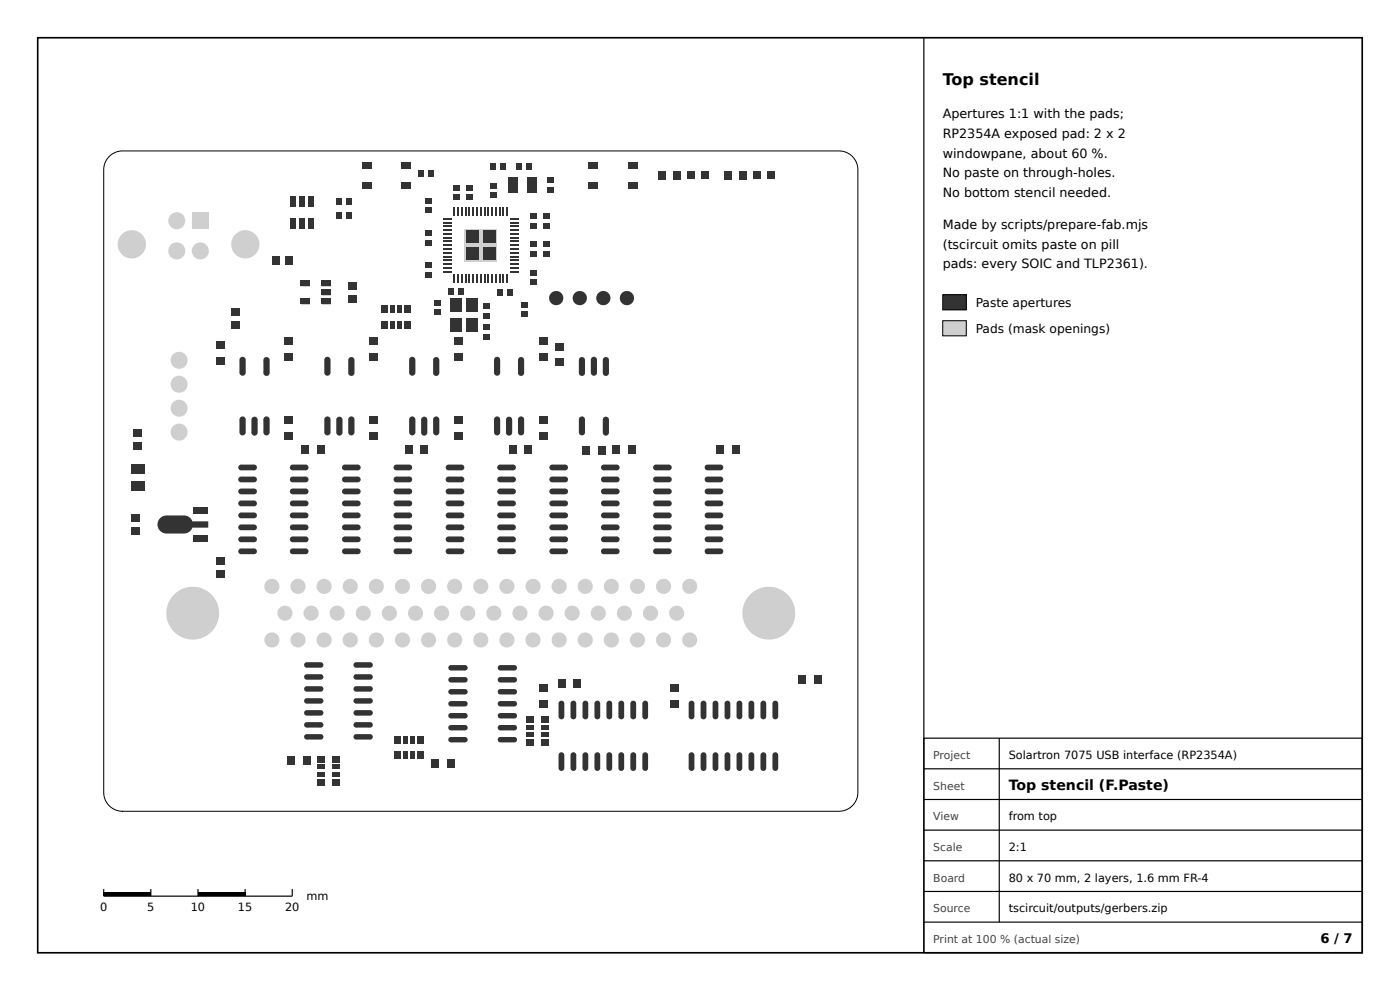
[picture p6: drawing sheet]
<svg xmlns="http://www.w3.org/2000/svg" width="297mm" height="210mm" viewBox="0 0 297 210" stroke-linecap="round" stroke-linejoin="round" font-family="sans-serif">
<defs><g id="words">
<text font-size="3.4" x="200" y="18">Top stencil</text>
<text font-size="3" x="214" y="167.4">Top stencil (F.Paste)</text>
<text font-size="2.8" x="280.1" y="199.9">6 / 7</text>
<g font-size="2.7">
<text x="200" y="25">Apertures 1:1 with the pads;</text>
<text x="200" y="29.2">RP2354A exposed pad: 2 x 2</text>
<text x="200" y="33.4">windowpane, about 60 %.</text>
<text x="200" y="37.6">No paste on through-holes.</text>
<text x="200" y="41.8">No bottom stencil needed.</text>
<text x="200" y="48.5">Made by scripts/prepare-fab.mjs</text>
<text x="200" y="52.7">(tscircuit omits paste on pill</text>
<text x="200" y="56.9">pads: every SOIC and TLP2361).</text>
</g>
<g font-size="2.6">
<text x="207" y="65.1">Paste apertures</text>
<text x="207" y="70.6">Pads (mask openings)</text>
</g>
<g font-size="2.4">
<text x="214" y="160.9">Solartron 7075 USB interface (RP2354A)</text>
<text x="214" y="173.9">from top</text>
<text x="214" y="180.4">2:1</text>
<text x="65" y="190.8">mm</text>
<text x="214" y="186.9">80 x 70 mm, 2 layers, 1.6 mm FR-4</text>
<text x="21.2" y="193.2">0</text>
<text x="31.2" y="193.2">5</text>
<text x="40.5" y="193.2">10</text>
<text x="50.5" y="193.2">15</text>
<text x="60.5" y="193.2">20</text>
<text x="214" y="193.4">tscircuit/outputs/gerbers.zip</text>
</g>
<g font-size="2.3" fill="#444">
<text x="198" y="160.9">Project</text>
<text x="198" y="167.4">Sheet</text>
<text x="198" y="173.9">View</text>
<text x="198" y="180.4">Scale</text>
<text x="198" y="186.9">Board</text>
<text x="198" y="193.4">Source</text>
<text x="198" y="199.9">Print at 100 % (actual size)</text>
</g>
</g></defs>
<g fill="#cfcfcf">
<path d="M40.7 45h3.6v3.6h-3.6z"/>
<path d="M71.4 42.2h1.1v1.2h-1.1z"/>
<path d="M73.5 42.2h1.1v1.2h-1.1z"/>
<path d="M71.4 45h1.1v1.2h-1.1z"/>
<path d="M73.5 45h1.1v1.2h-1.1z"/>
<path d="M57.8 54.3h1.6v1.8h-1.6z"/>
<path d="M60.6 54.3h1.6v1.8h-1.6z"/>
<path d="M73.9 62.6h1.8v1.6h-1.8z"/>
<path d="M73.9 59.8h1.8v1.6h-1.8z"/>
<path d="M49.1 65.4h1.8v1.6h-1.8z"/>
<path d="M49.1 68.2h1.8v1.6h-1.8z"/>
<path d="M45.9 75.6h1.9v1.6h-1.9z"/>
<path d="M45.9 72.3h1.9v1.6h-1.9z"/>
<path d="M94 46.2h1.7v.4h-1.7z"/>
<path d="M94 47h1.7v.4h-1.7z"/>
<path d="M94 47.8h1.7v.4h-1.7z"/>
<path d="M94 48.6h1.7v.4h-1.7z"/>
<path d="M94 49.4h1.7v.4h-1.7z"/>
<path d="M94 50.2h1.7v.4h-1.7z"/>
<path d="M94 51h1.7v.4h-1.7z"/>
<path d="M94 51.8h1.7v.4h-1.7z"/>
<path d="M94 52.6h1.7v.4h-1.7z"/>
<path d="M94 53.4h1.7v.4h-1.7z"/>
<path d="M94 54.2h1.7v.4h-1.7z"/>
<path d="M94 55h1.7v.4h-1.7z"/>
<path d="M94 55.8h1.7v.4h-1.7z"/>
<path d="M94 56.6h1.7v.4h-1.7z"/>
<path d="M94 57.4h1.7v.4h-1.7z"/>
<path d="M96.2 58.3h.4v1.7h-.4z"/>
<path d="M97 58.3h.4v1.7h-.4z"/>
<path d="M97.8 58.3h.4v1.7h-.4z"/>
<path d="M98.6 58.3h.4v1.7h-.4z"/>
<path d="M99.4 58.3h.4v1.7h-.4z"/>
<path d="M100.2 58.3h.4v1.7h-.4z"/>
<path d="M101 58.3h.4v1.7h-.4z"/>
<path d="M101.8 58.3h.4v1.7h-.4z"/>
<path d="M102.6 58.3h.4v1.7h-.4z"/>
<path d="M103.4 58.3h.4v1.7h-.4z"/>
<path d="M104.2 58.3h.4v1.7h-.4z"/>
<path d="M105 58.3h.4v1.7h-.4z"/>
<path d="M105.8 58.3h.4v1.7h-.4z"/>
<path d="M106.6 58.3h.4v1.7h-.4z"/>
<path d="M107.4 58.3h.4v1.7h-.4z"/>
<path d="M108.3 57.4h1.7v.4h-1.7z"/>
<path d="M108.3 56.6h1.7v.4h-1.7z"/>
<path d="M108.3 55.8h1.7v.4h-1.7z"/>
<path d="M108.3 55h1.7v.4h-1.7z"/>
<path d="M108.3 54.2h1.7v.4h-1.7z"/>
<path d="M108.3 53.4h1.7v.4h-1.7z"/>
<path d="M108.3 52.6h1.7v.4h-1.7z"/>
<path d="M108.3 51.8h1.7v.4h-1.7z"/>
<path d="M108.3 51h1.7v.4h-1.7z"/>
<path d="M108.3 50.2h1.7v.4h-1.7z"/>
<path d="M108.3 49.4h1.7v.4h-1.7z"/>
<path d="M108.3 48.6h1.7v.4h-1.7z"/>
<path d="M108.3 47.8h1.7v.4h-1.7z"/>
<path d="M108.3 47h1.7v.4h-1.7z"/>
<path d="M108.3 46.2h1.7v.4h-1.7z"/>
<path d="M107.4 44h.4v1.7h-.4z"/>
<path d="M106.6 44h.4v1.7h-.4z"/>
<path d="M105.8 44h.4v1.7h-.4z"/>
<path d="M105 44h.4v1.7h-.4z"/>
<path d="M104.2 44h.4v1.7h-.4z"/>
<path d="M103.4 44h.4v1.7h-.4z"/>
<path d="M102.6 44h.4v1.7h-.4z"/>
<path d="M101.8 44h.4v1.7h-.4z"/>
<path d="M101 44h.4v1.7h-.4z"/>
<path d="M100.2 44h.4v1.7h-.4z"/>
<path d="M99.4 44h.4v1.7h-.4z"/>
<path d="M98.6 44h.4v1.7h-.4z"/>
<path d="M97.8 44h.4v1.7h-.4z"/>
<path d="M97 44h.4v1.7h-.4z"/>
<path d="M96.2 44h.4v1.7h-.4z"/>
<path d="M98.6 48.6h6.8v6.8h-6.8z"/>
<path d="M90.2 44.1h1.2v1.1h-1.2z"/>
<path d="M90.2 42h1.2v1.1h-1.2z"/>
<path d="M90.2 50.9h1.2v1.1h-1.2z"/>
<path d="M90.2 48.8h1.2v1.1h-1.2z"/>
<path d="M90.2 57.7h1.2v1.1h-1.2z"/>
<path d="M90.2 55.6h1.2v1.1h-1.2z"/>
<path d="M97.3 61.1h1.1v1.3h-1.1z"/>
<path d="M95.2 61.1h1.1v1.3h-1.1z"/>
<path d="M105.6 61.4h1.1v1.2h-1.1z"/>
<path d="M107.7 61.4h1.1v1.2h-1.1z"/>
<path d="M112.6 59.3h1.2v1.1h-1.2z"/>
<path d="M112.6 57.2h1.2v1.1h-1.2z"/>
<path d="M112.6 53.3h1.2v1.1h-1.2z"/>
<path d="M112.6 51.2h1.2v1.1h-1.2z"/>
<path d="M115.4 53.3h1.2v1.1h-1.2z"/>
<path d="M115.4 51.2h1.2v1.1h-1.2z"/>
<path d="M112.6 47.3h1.2v1.1h-1.2z"/>
<path d="M112.6 45.2h1.2v1.1h-1.2z"/>
<path d="M115.4 47.3h1.2v1.1h-1.2z"/>
<path d="M115.4 45.2h1.2v1.1h-1.2z"/>
<path d="M99 41.3h1.2v1.1h-1.2z"/>
<path d="M99 39.2h1.2v1.1h-1.2z"/>
<path d="M96.2 41.3h1.2v1.1h-1.2z"/>
<path d="M96.2 39.2h1.2v1.1h-1.2z"/>
<path d="M104.2 40.9h1.2v1.1h-1.2z"/>
<path d="M104.2 38.8h1.2v1.1h-1.2z"/>
<path d="M107.8 37.6h2v3.2h-2z"/>
<path d="M111.8 37.6h2v3.2h-2z"/>
<path d="M116.2 39.7h1.2v1.1h-1.2z"/>
<path d="M116.2 37.6h1.2v1.1h-1.2z"/>
<path d="M109.6 34.8h1.1v1.2h-1.1z"/>
<path d="M111.7 34.8h1.1v1.2h-1.1z"/>
<path d="M106.1 34.8h1.1v1.2h-1.1z"/>
<path d="M104 34.8h1.1v1.2h-1.1z"/>
<path d="M95.5 63.2h2.4v2.8h-2.4z"/>
<path d="M95.5 67.6h2.4v2.8h-2.4z"/>
<path d="M98.9 67.6h2.4v2.8h-2.4z"/>
<path d="M98.9 63.2h2.4v2.8h-2.4z"/>
<path d="M102.6 64.4h1.2v1.1h-1.2z"/>
<path d="M102.6 66.5h1.2v1.1h-1.2z"/>
<path d="M92.2 65.7h1.2v1.1h-1.2z"/>
<path d="M92.2 63.6h1.2v1.1h-1.2z"/>
<path d="M102.6 70.9h1.2v1.1h-1.2z"/>
<path d="M102.6 68.8h1.2v1.1h-1.2z"/>
<path d="M76.8 34.3h2.1v1.4h-2.1z"/>
<path d="M85.2 34.3h2.1v1.4h-2.1z"/>
<path d="M76.8 38.6h2.1v1.4h-2.1z"/>
<path d="M85.2 38.6h2.1v1.4h-2.1z"/>
<path d="M90.9 36.2h1.1v1.2h-1.1z"/>
<path d="M88.8 36.2h1.1v1.2h-1.1z"/>
<path d="M110.6 66.1h1.2v1.1h-1.2z"/>
<path d="M110.6 64h1.2v1.1h-1.2z"/>
<path d="M124.7 34.3h2.1v1.4h-2.1z"/>
<path d="M133.1 34.3h2.1v1.4h-2.1z"/>
<path d="M124.7 38.6h2.1v1.4h-2.1z"/>
<path d="M133.1 38.6h2.1v1.4h-2.1z"/>
<path d="M139.5 36.2h1.6v1.9h-1.6z"/>
<path d="M142.8 36.2h1.6v1.9h-1.6z"/>
<path d="M145.7 36.4h1.6v1.6h-1.6z"/>
<path d="M148.7 36.4h1.6v1.6h-1.6z"/>
<path d="M153.5 36.2h1.6v1.9h-1.6z"/>
<path d="M156.8 36.2h1.6v1.9h-1.6z"/>
<path d="M159.7 36.4h1.6v1.6h-1.6z"/>
<path d="M162.7 36.4h1.6v1.6h-1.6z"/>
<circle cx="37.5" cy="46.8" r="1.8"/>
<circle cx="37.5" cy="53.2" r="1.8"/>
<circle cx="42.5" cy="53.2" r="1.8"/>
<circle cx="52" cy="51.8" r="3"/>
<circle cx="28" cy="51.8" r="3"/>
<circle cx="61.7" cy="46.4" r=".13"/>
<circle cx="62.5" cy="46.4" r=".13"/>
<circle cx="62.5" cy="48.2" r=".13"/>
<circle cx="61.7" cy="48.2" r=".13"/>
<circle cx="63.6" cy="46.4" r=".13"/>
<circle cx="64.4" cy="46.4" r=".13"/>
<circle cx="64.4" cy="48.2" r=".13"/>
<circle cx="63.6" cy="48.2" r=".13"/>
<circle cx="65.5" cy="46.4" r=".13"/>
<circle cx="66.3" cy="46.4" r=".13"/>
<circle cx="66.3" cy="48.2" r=".13"/>
<circle cx="65.5" cy="48.2" r=".13"/>
<circle cx="65.5" cy="41.8" r=".13"/>
<circle cx="66.3" cy="41.8" r=".13"/>
<circle cx="66.3" cy="43.6" r=".13"/>
<circle cx="65.5" cy="43.6" r=".13"/>
<circle cx="63.6" cy="41.8" r=".13"/>
<circle cx="64.4" cy="41.8" r=".13"/>
<circle cx="64.4" cy="43.6" r=".13"/>
<circle cx="63.6" cy="43.6" r=".13"/>
<circle cx="61.7" cy="41.8" r=".13"/>
<circle cx="62.5" cy="41.8" r=".13"/>
<circle cx="62.5" cy="43.6" r=".13"/>
<circle cx="61.7" cy="43.6" r=".13"/>
<circle cx="68.4" cy="63.4" r=".15"/>
<circle cx="70.1" cy="63.4" r=".15"/>
<circle cx="70.1" cy="64.3" r=".15"/>
<circle cx="68.4" cy="64.3" r=".15"/>
<circle cx="68.4" cy="61.5" r=".15"/>
<circle cx="70.1" cy="61.5" r=".15"/>
<circle cx="70.1" cy="62.4" r=".15"/>
<circle cx="68.4" cy="62.4" r=".15"/>
<circle cx="68.4" cy="59.6" r=".15"/>
<circle cx="70.1" cy="59.6" r=".15"/>
<circle cx="70.1" cy="60.5" r=".15"/>
<circle cx="68.4" cy="60.5" r=".15"/>
<circle cx="64" cy="59.6" r=".15"/>
<circle cx="65.7" cy="59.6" r=".15"/>
<circle cx="65.7" cy="60.5" r=".15"/>
<circle cx="64" cy="60.5" r=".15"/>
<circle cx="64" cy="63.4" r=".15"/>
<circle cx="65.7" cy="63.4" r=".15"/>
<circle cx="65.7" cy="64.3" r=".15"/>
<circle cx="64" cy="64.3" r=".15"/>
<circle cx="118" cy="63.2" r="1.5"/>
<circle cx="123" cy="63.2" r="1.5"/>
<circle cx="128" cy="63.2" r="1.5"/>
<circle cx="133" cy="63.2" r="1.5"/>
<circle cx="56.5" cy="91.6" r=".65"/>
<circle cx="56.5" cy="88.9" r=".65"/>
</g>
<g fill="#cfcfcf">
<path d="M61.7 46.4h.8v1.8h-.8z" fill-rule="evenodd"/>
<path d="M61.7 46.2h.8v.3h-.8z" fill-rule="evenodd"/>
<path d="M62.4 46.4h.2v1.8h-.2z" fill-rule="evenodd"/>
<path d="M61.7 48.1h.8v.3h-.8z" fill-rule="evenodd"/>
<path d="M61.6 46.4h.2v1.8h-.2z" fill-rule="evenodd"/>
<path d="M63.6 46.4h.8v1.8h-.8z" fill-rule="evenodd"/>
<path d="M63.6 46.2h.8v.3h-.8z" fill-rule="evenodd"/>
<path d="M64.3 46.4h.2v1.8h-.2z" fill-rule="evenodd"/>
<path d="M63.6 48.1h.8v.3h-.8z" fill-rule="evenodd"/>
<path d="M63.5 46.4h.2v1.8h-.2z" fill-rule="evenodd"/>
<path d="M65.5 46.4h.8v1.8h-.8z" fill-rule="evenodd"/>
<path d="M65.5 46.2h.8v.3h-.8z" fill-rule="evenodd"/>
<path d="M66.2 46.4h.2v1.8h-.2z" fill-rule="evenodd"/>
<path d="M65.5 48.1h.8v.3h-.8z" fill-rule="evenodd"/>
<path d="M65.4 46.4h.2v1.8h-.2z" fill-rule="evenodd"/>
<path d="M65.5 41.8h.8v1.8h-.8z" fill-rule="evenodd"/>
<path d="M65.5 41.6h.8v.3h-.8z" fill-rule="evenodd"/>
<path d="M66.2 41.8h.2v1.8h-.2z" fill-rule="evenodd"/>
<path d="M65.5 43.5h.8v.3h-.8z" fill-rule="evenodd"/>
<path d="M65.4 41.8h.2v1.8h-.2z" fill-rule="evenodd"/>
<path d="M63.6 41.8h.8v1.8h-.8z" fill-rule="evenodd"/>
<path d="M63.6 41.6h.8v.3h-.8z" fill-rule="evenodd"/>
<path d="M64.3 41.8h.2v1.8h-.2z" fill-rule="evenodd"/>
<path d="M63.6 43.5h.8v.3h-.8z" fill-rule="evenodd"/>
<path d="M63.5 41.8h.2v1.8h-.2z" fill-rule="evenodd"/>
<path d="M61.7 41.8h.8v1.8h-.8z" fill-rule="evenodd"/>
<path d="M61.7 41.6h.8v.3h-.8z" fill-rule="evenodd"/>
<path d="M62.4 41.8h.2v1.8h-.2z" fill-rule="evenodd"/>
<path d="M61.7 43.5h.8v.3h-.8z" fill-rule="evenodd"/>
<path d="M61.6 41.8h.2v1.8h-.2z" fill-rule="evenodd"/>
<path d="M68.4 63.4h1.7v.9h-1.7z" fill-rule="evenodd"/>
<path d="M68.4 63.3h1.7v.3h-1.7z" fill-rule="evenodd"/>
<path d="M69.9 63.4h.3v.9h-.3z" fill-rule="evenodd"/>
<path d="M68.4 64.2h1.7v.3h-1.7z" fill-rule="evenodd"/>
<path d="M68.2 63.4h.3v.9h-.3z" fill-rule="evenodd"/>
<path d="M68.4 61.5h1.7v.9h-1.7z" fill-rule="evenodd"/>
<path d="M68.4 61.4h1.7v.3h-1.7z" fill-rule="evenodd"/>
<path d="M69.9 61.5h.3v.9h-.3z" fill-rule="evenodd"/>
<path d="M68.4 62.3h1.7v.3h-1.7z" fill-rule="evenodd"/>
<path d="M68.2 61.5h.3v.9h-.3z" fill-rule="evenodd"/>
<path d="M68.4 59.6h1.7v.9h-1.7z" fill-rule="evenodd"/>
<path d="M68.4 59.5h1.7v.3h-1.7z" fill-rule="evenodd"/>
<path d="M69.9 59.6h.3v.9h-.3z" fill-rule="evenodd"/>
<path d="M68.4 60.4h1.7v.3h-1.7z" fill-rule="evenodd"/>
<path d="M68.2 59.6h.3v.9h-.3z" fill-rule="evenodd"/>
<path d="M64 59.6h1.7v.9h-1.7z" fill-rule="evenodd"/>
<path d="M64 59.5h1.7v.3h-1.7z" fill-rule="evenodd"/>
<path d="M65.5 59.6h.3v.9h-.3z" fill-rule="evenodd"/>
<path d="M64 60.4h1.7v.3h-1.7z" fill-rule="evenodd"/>
<path d="M63.8 59.6h.3v.9h-.3z" fill-rule="evenodd"/>
<path d="M64 63.4h1.7v.9h-1.7z" fill-rule="evenodd"/>
<path d="M64 63.3h1.7v.3h-1.7z" fill-rule="evenodd"/>
<path d="M65.5 63.4h.3v.9h-.3z" fill-rule="evenodd"/>
<path d="M64 64.2h1.7v.3h-1.7z" fill-rule="evenodd"/>
<path d="M63.8 63.4h.3v.9h-.3z" fill-rule="evenodd"/>
</g>
<path d="M56.5 88.9v2.7" fill="none" stroke="#cfcfcf" stroke-width="1.3"/>
<g fill="#cfcfcf">
<circle cx="51.5" cy="79" r=".65"/>
<circle cx="51.5" cy="76.3" r=".65"/>
</g>
<path d="M51.5 76.3v2.7" fill="none" stroke="#cfcfcf" stroke-width="1.3"/>
<g fill="#cfcfcf">
<circle cx="56.5" cy="79" r=".65"/>
<circle cx="56.5" cy="76.3" r=".65"/>
</g>
<path d="M56.5 76.3v2.7" fill="none" stroke="#cfcfcf" stroke-width="1.3"/>
<g fill="#cfcfcf">
<circle cx="51.5" cy="91.6" r=".65"/>
<circle cx="51.5" cy="88.9" r=".65"/>
</g>
<path d="M51.5 88.9v2.7" fill="none" stroke="#cfcfcf" stroke-width="1.3"/>
<g fill="#cfcfcf">
<circle cx="54" cy="91.7" r=".65"/>
<circle cx="54" cy="89" r=".65"/>
</g>
<path d="M54 89v2.7" fill="none" stroke="#cfcfcf" stroke-width="1.3"/>
<g fill="#cfcfcf">
<path d="M60.3 71.5h1.9v1.6h-1.9z"/>
<path d="M60.3 74.8h1.9v1.6h-1.9z"/>
<path d="M60.3 91.6h1.9v1.6h-1.9z"/>
<path d="M60.3 88.3h1.9v1.6h-1.9z"/>
<circle cx="74.5" cy="91.6" r=".65"/>
<circle cx="74.5" cy="88.9" r=".65"/>
</g>
<path d="M74.5 88.9v2.7" fill="none" stroke="#cfcfcf" stroke-width="1.3"/>
<g fill="#cfcfcf">
<circle cx="69.5" cy="79" r=".65"/>
<circle cx="69.5" cy="76.3" r=".65"/>
</g>
<path d="M69.5 76.3v2.7" fill="none" stroke="#cfcfcf" stroke-width="1.3"/>
<g fill="#cfcfcf">
<circle cx="74.5" cy="79" r=".65"/>
<circle cx="74.5" cy="76.3" r=".65"/>
</g>
<path d="M74.5 76.3v2.7" fill="none" stroke="#cfcfcf" stroke-width="1.3"/>
<g fill="#cfcfcf">
<circle cx="69.5" cy="91.6" r=".65"/>
<circle cx="69.5" cy="88.9" r=".65"/>
</g>
<path d="M69.5 88.9v2.7" fill="none" stroke="#cfcfcf" stroke-width="1.3"/>
<g fill="#cfcfcf">
<circle cx="72" cy="91.7" r=".65"/>
<circle cx="72" cy="89" r=".65"/>
</g>
<path d="M72 89v2.7" fill="none" stroke="#cfcfcf" stroke-width="1.3"/>
<g fill="#cfcfcf">
<path d="M78.3 71.5h1.9v1.6h-1.9z"/>
<path d="M78.3 74.8h1.9v1.6h-1.9z"/>
<path d="M78.3 91.6h1.9v1.6h-1.9z"/>
<path d="M78.3 88.3h1.9v1.6h-1.9z"/>
<circle cx="92.5" cy="91.6" r=".65"/>
<circle cx="92.5" cy="88.9" r=".65"/>
</g>
<path d="M92.5 88.9v2.7" fill="none" stroke="#cfcfcf" stroke-width="1.3"/>
<g fill="#cfcfcf">
<circle cx="87.5" cy="79" r=".65"/>
<circle cx="87.5" cy="76.3" r=".65"/>
</g>
<path d="M87.5 76.3v2.7" fill="none" stroke="#cfcfcf" stroke-width="1.3"/>
<g fill="#cfcfcf">
<circle cx="92.5" cy="79" r=".65"/>
<circle cx="92.5" cy="76.3" r=".65"/>
</g>
<path d="M92.5 76.3v2.7" fill="none" stroke="#cfcfcf" stroke-width="1.3"/>
<g fill="#cfcfcf">
<circle cx="87.5" cy="91.6" r=".65"/>
<circle cx="87.5" cy="88.9" r=".65"/>
</g>
<path d="M87.5 88.9v2.7" fill="none" stroke="#cfcfcf" stroke-width="1.3"/>
<g fill="#cfcfcf">
<circle cx="90" cy="91.7" r=".65"/>
<circle cx="90" cy="89" r=".65"/>
</g>
<path d="M90 89v2.7" fill="none" stroke="#cfcfcf" stroke-width="1.3"/>
<g fill="#cfcfcf">
<path d="M96.3 71.5h1.9v1.6h-1.9z"/>
<path d="M96.3 74.8h1.9v1.6h-1.9z"/>
<path d="M96.3 91.6h1.9v1.6h-1.9z"/>
<path d="M96.3 88.3h1.9v1.6h-1.9z"/>
<circle cx="110.5" cy="91.6" r=".65"/>
<circle cx="110.5" cy="88.9" r=".65"/>
</g>
<path d="M110.5 88.9v2.7" fill="none" stroke="#cfcfcf" stroke-width="1.3"/>
<g fill="#cfcfcf">
<circle cx="105.5" cy="79" r=".65"/>
<circle cx="105.5" cy="76.3" r=".65"/>
</g>
<path d="M105.5 76.3v2.7" fill="none" stroke="#cfcfcf" stroke-width="1.3"/>
<g fill="#cfcfcf">
<circle cx="110.5" cy="79" r=".65"/>
<circle cx="110.5" cy="76.3" r=".65"/>
</g>
<path d="M110.5 76.3v2.7" fill="none" stroke="#cfcfcf" stroke-width="1.3"/>
<g fill="#cfcfcf">
<circle cx="105.5" cy="91.6" r=".65"/>
<circle cx="105.5" cy="88.9" r=".65"/>
</g>
<path d="M105.5 88.9v2.7" fill="none" stroke="#cfcfcf" stroke-width="1.3"/>
<g fill="#cfcfcf">
<circle cx="108" cy="91.7" r=".65"/>
<circle cx="108" cy="89" r=".65"/>
</g>
<path d="M108 89v2.7" fill="none" stroke="#cfcfcf" stroke-width="1.3"/>
<g fill="#cfcfcf">
<path d="M114.3 71.5h1.8v1.6h-1.8z"/>
<path d="M114.3 74.8h1.8v1.6h-1.8z"/>
<path d="M114.3 91.6h1.8v1.6h-1.8z"/>
<path d="M114.3 88.3h1.8v1.6h-1.8z"/>
<path d="M85.8 64.8h1.3v1.6h-1.3z"/>
<path d="M85.8 68h1.3v1.6h-1.3z"/>
<path d="M84.3 64.8h1v1.6h-1z"/>
<path d="M84.3 68h1v1.6h-1z"/>
<path d="M82.7 64.8h1v1.6h-1z"/>
<path d="M82.7 68h1v1.6h-1z"/>
<path d="M81 64.8h1.3v1.6h-1.3z"/>
<path d="M81 68h1.3v1.6h-1.3z"/>
<circle cx="123.5" cy="76.3" r=".65"/>
<circle cx="123.5" cy="79" r=".65"/>
</g>
<path d="M123.5 76.3v2.7" fill="none" stroke="#cfcfcf" stroke-width="1.3"/>
<g fill="#cfcfcf">
<circle cx="128.5" cy="89" r=".65"/>
<circle cx="128.5" cy="91.7" r=".65"/>
</g>
<path d="M128.5 89v2.7" fill="none" stroke="#cfcfcf" stroke-width="1.3"/>
<g fill="#cfcfcf">
<circle cx="123.5" cy="88.9" r=".65"/>
<circle cx="123.5" cy="91.6" r=".65"/>
</g>
<path d="M123.5 88.9v2.7" fill="none" stroke="#cfcfcf" stroke-width="1.3"/>
<g fill="#cfcfcf">
<circle cx="128.5" cy="76.3" r=".65"/>
<circle cx="128.5" cy="79" r=".65"/>
</g>
<path d="M128.5 76.3v2.7" fill="none" stroke="#cfcfcf" stroke-width="1.3"/>
<g fill="#cfcfcf">
<circle cx="126" cy="76.3" r=".65"/>
<circle cx="126" cy="79" r=".65"/>
</g>
<path d="M126 76.3v2.7" fill="none" stroke="#cfcfcf" stroke-width="1.3"/>
<g fill="#cfcfcf">
<path d="M123.5 94.6h1.6v1.9h-1.6z"/>
<path d="M126.8 94.6h1.6v1.9h-1.6z"/>
<path d="M117.8 76h1.9v1.6h-1.9z"/>
<path d="M117.8 72.7h1.9v1.6h-1.9z"/>
<path d="M28.3 93.8h1.8v1.6h-1.8z"/>
<path d="M28.3 91h1.8v1.6h-1.8z"/>
<path d="M27.8 102h2.8v2h-2.8z"/>
<path d="M27.8 98.3h2.8v2.1h-2.8z"/>
<path d="M27.9 111.8h1.8v1.6h-1.8z"/>
<path d="M27.9 109h1.8v1.6h-1.8z"/>
<path d="M41 113.5h3.2v1.4h-3.2z"/>
<path d="M41 107.5h3.2v1.4h-3.2z"/>
<path d="M45.9 121h1.8v1.6h-1.8z"/>
<path d="M45.9 118.2h1.8v1.6h-1.8z"/>
<circle cx="38" cy="76.4" r="1.8"/>
<circle cx="38" cy="81.5" r="1.8"/>
<circle cx="38" cy="86.5" r="1.8"/>
<circle cx="38" cy="91.6" r="1.8"/>
<circle cx="51.2" cy="99.1" r=".6"/>
<circle cx="53.9" cy="99.1" r=".6"/>
</g>
<path d="M34 109.9l.5-.4 .6-.2h4.3l.9 .4 .5 .8h3.4v1.4h-3.4l-.5 .7-1 .5h-4.3l-.9-.5-.6-.8v-1.1z" fill-rule="evenodd" fill="#cfcfcf"/>
<path d="M51.2 99.1h2.7" fill="none" stroke="#cfcfcf" stroke-width="1.2"/>
<g fill="#cfcfcf">
<circle cx="51.2" cy="101.6" r=".6"/>
<circle cx="53.9" cy="101.6" r=".6"/>
</g>
<path d="M51.2 101.6h2.7" fill="none" stroke="#cfcfcf" stroke-width="1.2"/>
<g fill="#cfcfcf">
<circle cx="51.2" cy="104.2" r=".6"/>
<circle cx="53.9" cy="104.2" r=".6"/>
</g>
<path d="M51.2 104.2h2.7" fill="none" stroke="#cfcfcf" stroke-width="1.2"/>
<g fill="#cfcfcf">
<circle cx="51.2" cy="106.7" r=".6"/>
<circle cx="53.9" cy="106.7" r=".6"/>
</g>
<path d="M51.2 106.7h2.7" fill="none" stroke="#cfcfcf" stroke-width="1.2"/>
<g fill="#cfcfcf">
<circle cx="51.2" cy="109.3" r=".6"/>
<circle cx="53.9" cy="109.3" r=".6"/>
</g>
<path d="M51.2 109.3h2.7" fill="none" stroke="#cfcfcf" stroke-width="1.2"/>
<g fill="#cfcfcf">
<circle cx="51.2" cy="111.8" r=".6"/>
<circle cx="53.9" cy="111.8" r=".6"/>
</g>
<path d="M51.2 111.8h2.7" fill="none" stroke="#cfcfcf" stroke-width="1.2"/>
<g fill="#cfcfcf">
<circle cx="51.2" cy="114.3" r=".6"/>
<circle cx="53.9" cy="114.3" r=".6"/>
</g>
<path d="M51.2 114.3h2.7" fill="none" stroke="#cfcfcf" stroke-width="1.2"/>
<g fill="#cfcfcf">
<circle cx="51.2" cy="116.9" r=".6"/>
<circle cx="53.9" cy="116.9" r=".6"/>
</g>
<path d="M51.2 116.9h2.7" fill="none" stroke="#cfcfcf" stroke-width="1.2"/>
<g fill="#cfcfcf">
<circle cx="62.1" cy="116.9" r=".6"/>
<circle cx="64.8" cy="116.9" r=".6"/>
</g>
<path d="M62.1 116.9h2.7" fill="none" stroke="#cfcfcf" stroke-width="1.2"/>
<g fill="#cfcfcf">
<circle cx="62.1" cy="114.3" r=".6"/>
<circle cx="64.8" cy="114.3" r=".6"/>
</g>
<path d="M62.1 114.3h2.7" fill="none" stroke="#cfcfcf" stroke-width="1.2"/>
<g fill="#cfcfcf">
<circle cx="62.1" cy="111.8" r=".6"/>
<circle cx="64.8" cy="111.8" r=".6"/>
</g>
<path d="M62.1 111.8h2.7" fill="none" stroke="#cfcfcf" stroke-width="1.2"/>
<g fill="#cfcfcf">
<circle cx="62.1" cy="109.3" r=".6"/>
<circle cx="64.8" cy="109.3" r=".6"/>
</g>
<path d="M62.1 109.3h2.7" fill="none" stroke="#cfcfcf" stroke-width="1.2"/>
<g fill="#cfcfcf">
<circle cx="62.1" cy="106.7" r=".6"/>
<circle cx="64.8" cy="106.7" r=".6"/>
</g>
<path d="M62.1 106.7h2.7" fill="none" stroke="#cfcfcf" stroke-width="1.2"/>
<g fill="#cfcfcf">
<circle cx="62.1" cy="104.2" r=".6"/>
<circle cx="64.8" cy="104.2" r=".6"/>
</g>
<path d="M62.1 104.2h2.7" fill="none" stroke="#cfcfcf" stroke-width="1.2"/>
<g fill="#cfcfcf">
<circle cx="62.1" cy="101.6" r=".6"/>
<circle cx="64.8" cy="101.6" r=".6"/>
</g>
<path d="M62.1 101.6h2.7" fill="none" stroke="#cfcfcf" stroke-width="1.2"/>
<g fill="#cfcfcf">
<circle cx="62.1" cy="99.1" r=".6"/>
<circle cx="64.8" cy="99.1" r=".6"/>
</g>
<path d="M62.1 99.1h2.7" fill="none" stroke="#cfcfcf" stroke-width="1.2"/>
<g fill="#cfcfcf">
<path d="M64 94.2h1.6v1.9h-1.6z"/>
<path d="M67.3 94.2h1.6v1.9h-1.6z"/>
<circle cx="73.2" cy="99.1" r=".6"/>
<circle cx="75.9" cy="99.1" r=".6"/>
</g>
<path d="M73.2 99.1h2.7" fill="none" stroke="#cfcfcf" stroke-width="1.2"/>
<g fill="#cfcfcf">
<circle cx="73.2" cy="101.6" r=".6"/>
<circle cx="75.9" cy="101.6" r=".6"/>
</g>
<path d="M73.2 101.6h2.7" fill="none" stroke="#cfcfcf" stroke-width="1.2"/>
<g fill="#cfcfcf">
<circle cx="73.2" cy="104.2" r=".6"/>
<circle cx="75.9" cy="104.2" r=".6"/>
</g>
<path d="M73.2 104.2h2.7" fill="none" stroke="#cfcfcf" stroke-width="1.2"/>
<g fill="#cfcfcf">
<circle cx="73.2" cy="106.7" r=".6"/>
<circle cx="75.9" cy="106.7" r=".6"/>
</g>
<path d="M73.2 106.7h2.7" fill="none" stroke="#cfcfcf" stroke-width="1.2"/>
<g fill="#cfcfcf">
<circle cx="73.2" cy="109.3" r=".6"/>
<circle cx="75.9" cy="109.3" r=".6"/>
</g>
<path d="M73.2 109.3h2.7" fill="none" stroke="#cfcfcf" stroke-width="1.2"/>
<g fill="#cfcfcf">
<circle cx="73.2" cy="111.8" r=".6"/>
<circle cx="75.9" cy="111.8" r=".6"/>
</g>
<path d="M73.2 111.8h2.7" fill="none" stroke="#cfcfcf" stroke-width="1.2"/>
<g fill="#cfcfcf">
<circle cx="73.2" cy="114.3" r=".6"/>
<circle cx="75.9" cy="114.3" r=".6"/>
</g>
<path d="M73.2 114.3h2.7" fill="none" stroke="#cfcfcf" stroke-width="1.2"/>
<g fill="#cfcfcf">
<circle cx="73.2" cy="116.9" r=".6"/>
<circle cx="75.9" cy="116.9" r=".6"/>
</g>
<path d="M73.2 116.9h2.7" fill="none" stroke="#cfcfcf" stroke-width="1.2"/>
<g fill="#cfcfcf">
<circle cx="84.1" cy="116.9" r=".6"/>
<circle cx="86.8" cy="116.9" r=".6"/>
</g>
<path d="M84.1 116.9h2.7" fill="none" stroke="#cfcfcf" stroke-width="1.2"/>
<g fill="#cfcfcf">
<circle cx="84.1" cy="114.3" r=".6"/>
<circle cx="86.8" cy="114.3" r=".6"/>
</g>
<path d="M84.1 114.3h2.7" fill="none" stroke="#cfcfcf" stroke-width="1.2"/>
<g fill="#cfcfcf">
<circle cx="84.1" cy="111.8" r=".6"/>
<circle cx="86.8" cy="111.8" r=".6"/>
</g>
<path d="M84.1 111.8h2.7" fill="none" stroke="#cfcfcf" stroke-width="1.2"/>
<g fill="#cfcfcf">
<circle cx="84.1" cy="109.3" r=".6"/>
<circle cx="86.8" cy="109.3" r=".6"/>
</g>
<path d="M84.1 109.3h2.7" fill="none" stroke="#cfcfcf" stroke-width="1.2"/>
<g fill="#cfcfcf">
<circle cx="84.1" cy="106.7" r=".6"/>
<circle cx="86.8" cy="106.7" r=".6"/>
</g>
<path d="M84.1 106.7h2.7" fill="none" stroke="#cfcfcf" stroke-width="1.2"/>
<g fill="#cfcfcf">
<circle cx="84.1" cy="104.2" r=".6"/>
<circle cx="86.8" cy="104.2" r=".6"/>
</g>
<path d="M84.1 104.2h2.7" fill="none" stroke="#cfcfcf" stroke-width="1.2"/>
<g fill="#cfcfcf">
<circle cx="84.1" cy="101.6" r=".6"/>
<circle cx="86.8" cy="101.6" r=".6"/>
</g>
<path d="M84.1 101.6h2.7" fill="none" stroke="#cfcfcf" stroke-width="1.2"/>
<g fill="#cfcfcf">
<circle cx="84.1" cy="99.1" r=".6"/>
<circle cx="86.8" cy="99.1" r=".6"/>
</g>
<path d="M84.1 99.1h2.7" fill="none" stroke="#cfcfcf" stroke-width="1.2"/>
<g fill="#cfcfcf">
<path d="M86 94.2h1.6v1.9h-1.6z"/>
<path d="M89.3 94.2h1.6v1.9h-1.6z"/>
<circle cx="95.2" cy="99.1" r=".6"/>
<circle cx="97.9" cy="99.1" r=".6"/>
</g>
<path d="M95.2 99.1h2.7" fill="none" stroke="#cfcfcf" stroke-width="1.2"/>
<g fill="#cfcfcf">
<circle cx="95.2" cy="101.6" r=".6"/>
<circle cx="97.9" cy="101.6" r=".6"/>
</g>
<path d="M95.2 101.6h2.7" fill="none" stroke="#cfcfcf" stroke-width="1.2"/>
<g fill="#cfcfcf">
<circle cx="95.2" cy="104.2" r=".6"/>
<circle cx="97.9" cy="104.2" r=".6"/>
</g>
<path d="M95.2 104.2h2.7" fill="none" stroke="#cfcfcf" stroke-width="1.2"/>
<g fill="#cfcfcf">
<circle cx="95.2" cy="106.7" r=".6"/>
<circle cx="97.9" cy="106.7" r=".6"/>
</g>
<path d="M95.2 106.7h2.7" fill="none" stroke="#cfcfcf" stroke-width="1.2"/>
<g fill="#cfcfcf">
<circle cx="95.2" cy="109.3" r=".6"/>
<circle cx="97.9" cy="109.3" r=".6"/>
</g>
<path d="M95.2 109.3h2.7" fill="none" stroke="#cfcfcf" stroke-width="1.2"/>
<g fill="#cfcfcf">
<circle cx="95.2" cy="111.8" r=".6"/>
<circle cx="97.9" cy="111.8" r=".6"/>
</g>
<path d="M95.2 111.8h2.7" fill="none" stroke="#cfcfcf" stroke-width="1.2"/>
<g fill="#cfcfcf">
<circle cx="95.2" cy="114.3" r=".6"/>
<circle cx="97.9" cy="114.3" r=".6"/>
</g>
<path d="M95.2 114.3h2.7" fill="none" stroke="#cfcfcf" stroke-width="1.2"/>
<g fill="#cfcfcf">
<circle cx="95.2" cy="116.9" r=".6"/>
<circle cx="97.9" cy="116.9" r=".6"/>
</g>
<path d="M95.2 116.9h2.7" fill="none" stroke="#cfcfcf" stroke-width="1.2"/>
<g fill="#cfcfcf">
<circle cx="106.1" cy="116.9" r=".6"/>
<circle cx="108.8" cy="116.9" r=".6"/>
</g>
<path d="M106.1 116.9h2.7" fill="none" stroke="#cfcfcf" stroke-width="1.2"/>
<g fill="#cfcfcf">
<circle cx="106.1" cy="114.3" r=".6"/>
<circle cx="108.8" cy="114.3" r=".6"/>
</g>
<path d="M106.1 114.3h2.7" fill="none" stroke="#cfcfcf" stroke-width="1.2"/>
<g fill="#cfcfcf">
<circle cx="106.1" cy="111.8" r=".6"/>
<circle cx="108.8" cy="111.8" r=".6"/>
</g>
<path d="M106.1 111.8h2.7" fill="none" stroke="#cfcfcf" stroke-width="1.2"/>
<g fill="#cfcfcf">
<circle cx="106.1" cy="109.3" r=".6"/>
<circle cx="108.8" cy="109.3" r=".6"/>
</g>
<path d="M106.1 109.3h2.7" fill="none" stroke="#cfcfcf" stroke-width="1.2"/>
<g fill="#cfcfcf">
<circle cx="106.1" cy="106.7" r=".6"/>
<circle cx="108.8" cy="106.7" r=".6"/>
</g>
<path d="M106.1 106.7h2.7" fill="none" stroke="#cfcfcf" stroke-width="1.2"/>
<g fill="#cfcfcf">
<circle cx="106.1" cy="104.2" r=".6"/>
<circle cx="108.8" cy="104.2" r=".6"/>
</g>
<path d="M106.1 104.2h2.7" fill="none" stroke="#cfcfcf" stroke-width="1.2"/>
<g fill="#cfcfcf">
<circle cx="106.1" cy="101.6" r=".6"/>
<circle cx="108.8" cy="101.6" r=".6"/>
</g>
<path d="M106.1 101.6h2.7" fill="none" stroke="#cfcfcf" stroke-width="1.2"/>
<g fill="#cfcfcf">
<circle cx="106.1" cy="99.1" r=".6"/>
<circle cx="108.8" cy="99.1" r=".6"/>
</g>
<path d="M106.1 99.1h2.7" fill="none" stroke="#cfcfcf" stroke-width="1.2"/>
<g fill="#cfcfcf">
<path d="M108 94.2h1.6v1.9h-1.6z"/>
<path d="M111.3 94.2h1.6v1.9h-1.6z"/>
<circle cx="117.2" cy="99.1" r=".6"/>
<circle cx="119.9" cy="99.1" r=".6"/>
</g>
<path d="M117.2 99.1h2.7" fill="none" stroke="#cfcfcf" stroke-width="1.2"/>
<g fill="#cfcfcf">
<circle cx="117.2" cy="101.6" r=".6"/>
<circle cx="119.9" cy="101.6" r=".6"/>
</g>
<path d="M117.2 101.6h2.7" fill="none" stroke="#cfcfcf" stroke-width="1.2"/>
<g fill="#cfcfcf">
<circle cx="117.2" cy="104.2" r=".6"/>
<circle cx="119.9" cy="104.2" r=".6"/>
</g>
<path d="M117.2 104.2h2.7" fill="none" stroke="#cfcfcf" stroke-width="1.2"/>
<g fill="#cfcfcf">
<circle cx="117.2" cy="106.7" r=".6"/>
<circle cx="119.9" cy="106.7" r=".6"/>
</g>
<path d="M117.2 106.7h2.7" fill="none" stroke="#cfcfcf" stroke-width="1.2"/>
<g fill="#cfcfcf">
<circle cx="117.2" cy="109.3" r=".6"/>
<circle cx="119.9" cy="109.3" r=".6"/>
</g>
<path d="M117.2 109.3h2.7" fill="none" stroke="#cfcfcf" stroke-width="1.2"/>
<g fill="#cfcfcf">
<circle cx="117.2" cy="111.8" r=".6"/>
<circle cx="119.9" cy="111.8" r=".6"/>
</g>
<path d="M117.2 111.8h2.7" fill="none" stroke="#cfcfcf" stroke-width="1.2"/>
<g fill="#cfcfcf">
<circle cx="117.2" cy="114.3" r=".6"/>
<circle cx="119.9" cy="114.3" r=".6"/>
</g>
<path d="M117.2 114.3h2.7" fill="none" stroke="#cfcfcf" stroke-width="1.2"/>
<g fill="#cfcfcf">
<circle cx="117.2" cy="116.9" r=".6"/>
<circle cx="119.9" cy="116.9" r=".6"/>
</g>
<path d="M117.2 116.9h2.7" fill="none" stroke="#cfcfcf" stroke-width="1.2"/>
<g fill="#cfcfcf">
<circle cx="128.1" cy="116.9" r=".6"/>
<circle cx="130.8" cy="116.9" r=".6"/>
</g>
<path d="M128.1 116.9h2.7" fill="none" stroke="#cfcfcf" stroke-width="1.2"/>
<g fill="#cfcfcf">
<circle cx="128.1" cy="114.3" r=".6"/>
<circle cx="130.8" cy="114.3" r=".6"/>
</g>
<path d="M128.1 114.3h2.7" fill="none" stroke="#cfcfcf" stroke-width="1.2"/>
<g fill="#cfcfcf">
<circle cx="128.1" cy="111.8" r=".6"/>
<circle cx="130.8" cy="111.8" r=".6"/>
</g>
<path d="M128.1 111.8h2.7" fill="none" stroke="#cfcfcf" stroke-width="1.2"/>
<g fill="#cfcfcf">
<circle cx="128.1" cy="109.3" r=".6"/>
<circle cx="130.8" cy="109.3" r=".6"/>
</g>
<path d="M128.1 109.3h2.7" fill="none" stroke="#cfcfcf" stroke-width="1.2"/>
<g fill="#cfcfcf">
<circle cx="128.1" cy="106.7" r=".6"/>
<circle cx="130.8" cy="106.7" r=".6"/>
</g>
<path d="M128.1 106.7h2.7" fill="none" stroke="#cfcfcf" stroke-width="1.2"/>
<g fill="#cfcfcf">
<circle cx="128.1" cy="104.2" r=".6"/>
<circle cx="130.8" cy="104.2" r=".6"/>
</g>
<path d="M128.1 104.2h2.7" fill="none" stroke="#cfcfcf" stroke-width="1.2"/>
<g fill="#cfcfcf">
<circle cx="128.1" cy="101.6" r=".6"/>
<circle cx="130.8" cy="101.6" r=".6"/>
</g>
<path d="M128.1 101.6h2.7" fill="none" stroke="#cfcfcf" stroke-width="1.2"/>
<g fill="#cfcfcf">
<circle cx="128.1" cy="99.1" r=".6"/>
<circle cx="130.8" cy="99.1" r=".6"/>
</g>
<path d="M128.1 99.1h2.7" fill="none" stroke="#cfcfcf" stroke-width="1.2"/>
<g fill="#cfcfcf">
<path d="M129.9 94.2h1.6v1.9h-1.6z"/>
<path d="M133.2 94.2h1.6v1.9h-1.6z"/>
<circle cx="139.2" cy="99.1" r=".6"/>
<circle cx="141.9" cy="99.1" r=".6"/>
</g>
<path d="M139.2 99.1h2.7" fill="none" stroke="#cfcfcf" stroke-width="1.2"/>
<g fill="#cfcfcf">
<circle cx="139.2" cy="101.6" r=".6"/>
<circle cx="141.9" cy="101.6" r=".6"/>
</g>
<path d="M139.2 101.6h2.7" fill="none" stroke="#cfcfcf" stroke-width="1.2"/>
<g fill="#cfcfcf">
<circle cx="139.2" cy="104.2" r=".6"/>
<circle cx="141.9" cy="104.2" r=".6"/>
</g>
<path d="M139.2 104.2h2.7" fill="none" stroke="#cfcfcf" stroke-width="1.2"/>
<g fill="#cfcfcf">
<circle cx="139.2" cy="106.7" r=".6"/>
<circle cx="141.9" cy="106.7" r=".6"/>
</g>
<path d="M139.2 106.7h2.7" fill="none" stroke="#cfcfcf" stroke-width="1.2"/>
<g fill="#cfcfcf">
<circle cx="139.2" cy="109.3" r=".6"/>
<circle cx="141.9" cy="109.3" r=".6"/>
</g>
<path d="M139.2 109.3h2.7" fill="none" stroke="#cfcfcf" stroke-width="1.2"/>
<g fill="#cfcfcf">
<circle cx="139.2" cy="111.8" r=".6"/>
<circle cx="141.9" cy="111.8" r=".6"/>
</g>
<path d="M139.2 111.8h2.7" fill="none" stroke="#cfcfcf" stroke-width="1.2"/>
<g fill="#cfcfcf">
<circle cx="139.2" cy="114.3" r=".6"/>
<circle cx="141.9" cy="114.3" r=".6"/>
</g>
<path d="M139.2 114.3h2.7" fill="none" stroke="#cfcfcf" stroke-width="1.2"/>
<g fill="#cfcfcf">
<circle cx="139.2" cy="116.9" r=".6"/>
<circle cx="141.9" cy="116.9" r=".6"/>
</g>
<path d="M139.2 116.9h2.7" fill="none" stroke="#cfcfcf" stroke-width="1.2"/>
<g fill="#cfcfcf">
<circle cx="150.1" cy="116.9" r=".6"/>
<circle cx="152.8" cy="116.9" r=".6"/>
</g>
<path d="M150.1 116.9h2.7" fill="none" stroke="#cfcfcf" stroke-width="1.2"/>
<g fill="#cfcfcf">
<circle cx="150.1" cy="114.3" r=".6"/>
<circle cx="152.8" cy="114.3" r=".6"/>
</g>
<path d="M150.1 114.3h2.7" fill="none" stroke="#cfcfcf" stroke-width="1.2"/>
<g fill="#cfcfcf">
<circle cx="150.1" cy="111.8" r=".6"/>
<circle cx="152.8" cy="111.8" r=".6"/>
</g>
<path d="M150.1 111.8h2.7" fill="none" stroke="#cfcfcf" stroke-width="1.2"/>
<g fill="#cfcfcf">
<circle cx="150.1" cy="109.3" r=".6"/>
<circle cx="152.8" cy="109.3" r=".6"/>
</g>
<path d="M150.1 109.3h2.7" fill="none" stroke="#cfcfcf" stroke-width="1.2"/>
<g fill="#cfcfcf">
<circle cx="150.1" cy="106.7" r=".6"/>
<circle cx="152.8" cy="106.7" r=".6"/>
</g>
<path d="M150.1 106.7h2.7" fill="none" stroke="#cfcfcf" stroke-width="1.2"/>
<g fill="#cfcfcf">
<circle cx="150.1" cy="104.2" r=".6"/>
<circle cx="152.8" cy="104.2" r=".6"/>
</g>
<path d="M150.1 104.2h2.7" fill="none" stroke="#cfcfcf" stroke-width="1.2"/>
<g fill="#cfcfcf">
<circle cx="150.1" cy="101.6" r=".6"/>
<circle cx="152.8" cy="101.6" r=".6"/>
</g>
<path d="M150.1 101.6h2.7" fill="none" stroke="#cfcfcf" stroke-width="1.2"/>
<g fill="#cfcfcf">
<circle cx="150.1" cy="99.1" r=".6"/>
<circle cx="152.8" cy="99.1" r=".6"/>
</g>
<path d="M150.1 99.1h2.7" fill="none" stroke="#cfcfcf" stroke-width="1.2"/>
<g fill="#cfcfcf">
<path d="M151.9 94.2h1.6v1.9h-1.6z"/>
<path d="M155.2 94.2h1.6v1.9h-1.6z"/>
<circle cx="119.1" cy="162.8" r=".6"/>
<circle cx="119.1" cy="160.1" r=".6"/>
</g>
<path d="M119.1 160.1v2.7" fill="none" stroke="#cfcfcf" stroke-width="1.2"/>
<g fill="#cfcfcf">
<circle cx="121.6" cy="162.8" r=".6"/>
<circle cx="121.6" cy="160.1" r=".6"/>
</g>
<path d="M121.6 160.1v2.7" fill="none" stroke="#cfcfcf" stroke-width="1.2"/>
<g fill="#cfcfcf">
<circle cx="124.2" cy="162.8" r=".6"/>
<circle cx="124.2" cy="160.1" r=".6"/>
</g>
<path d="M124.2 160.1v2.7" fill="none" stroke="#cfcfcf" stroke-width="1.2"/>
<g fill="#cfcfcf">
<circle cx="126.7" cy="162.8" r=".6"/>
<circle cx="126.7" cy="160.1" r=".6"/>
</g>
<path d="M126.7 160.1v2.7" fill="none" stroke="#cfcfcf" stroke-width="1.2"/>
<g fill="#cfcfcf">
<circle cx="129.3" cy="162.8" r=".6"/>
<circle cx="129.3" cy="160.1" r=".6"/>
</g>
<path d="M129.3 160.1v2.7" fill="none" stroke="#cfcfcf" stroke-width="1.2"/>
<g fill="#cfcfcf">
<circle cx="131.8" cy="162.8" r=".6"/>
<circle cx="131.8" cy="160.1" r=".6"/>
</g>
<path d="M131.8 160.1v2.7" fill="none" stroke="#cfcfcf" stroke-width="1.2"/>
<g fill="#cfcfcf">
<circle cx="134.3" cy="162.8" r=".6"/>
<circle cx="134.3" cy="160.1" r=".6"/>
</g>
<path d="M134.3 160.1v2.7" fill="none" stroke="#cfcfcf" stroke-width="1.2"/>
<g fill="#cfcfcf">
<circle cx="136.9" cy="162.8" r=".6"/>
<circle cx="136.9" cy="160.1" r=".6"/>
</g>
<path d="M136.9 160.1v2.7" fill="none" stroke="#cfcfcf" stroke-width="1.2"/>
<g fill="#cfcfcf">
<circle cx="136.9" cy="151.9" r=".6"/>
<circle cx="136.9" cy="149.2" r=".6"/>
</g>
<path d="M136.9 149.2v2.7" fill="none" stroke="#cfcfcf" stroke-width="1.2"/>
<g fill="#cfcfcf">
<circle cx="134.3" cy="151.9" r=".6"/>
<circle cx="134.3" cy="149.2" r=".6"/>
</g>
<path d="M134.3 149.2v2.7" fill="none" stroke="#cfcfcf" stroke-width="1.2"/>
<g fill="#cfcfcf">
<circle cx="131.8" cy="151.9" r=".6"/>
<circle cx="131.8" cy="149.2" r=".6"/>
</g>
<path d="M131.8 149.2v2.7" fill="none" stroke="#cfcfcf" stroke-width="1.2"/>
<g fill="#cfcfcf">
<circle cx="129.3" cy="151.9" r=".6"/>
<circle cx="129.3" cy="149.2" r=".6"/>
</g>
<path d="M129.3 149.2v2.7" fill="none" stroke="#cfcfcf" stroke-width="1.2"/>
<g fill="#cfcfcf">
<circle cx="126.7" cy="151.9" r=".6"/>
<circle cx="126.7" cy="149.2" r=".6"/>
</g>
<path d="M126.7 149.2v2.7" fill="none" stroke="#cfcfcf" stroke-width="1.2"/>
<g fill="#cfcfcf">
<circle cx="124.2" cy="151.9" r=".6"/>
<circle cx="124.2" cy="149.2" r=".6"/>
</g>
<path d="M124.2 149.2v2.7" fill="none" stroke="#cfcfcf" stroke-width="1.2"/>
<g fill="#cfcfcf">
<circle cx="121.6" cy="151.9" r=".6"/>
<circle cx="121.6" cy="149.2" r=".6"/>
</g>
<path d="M121.6 149.2v2.7" fill="none" stroke="#cfcfcf" stroke-width="1.2"/>
<g fill="#cfcfcf">
<circle cx="119.1" cy="151.9" r=".6"/>
<circle cx="119.1" cy="149.2" r=".6"/>
</g>
<path d="M119.1 149.2v2.7" fill="none" stroke="#cfcfcf" stroke-width="1.2"/>
<g fill="#cfcfcf">
<path d="M114.5 148.4h1.9v1.6h-1.9z"/>
<path d="M114.5 145.1h1.9v1.6h-1.9z"/>
<circle cx="146.7" cy="162.8" r=".6"/>
<circle cx="146.7" cy="160.1" r=".6"/>
</g>
<path d="M146.7 160.1v2.7" fill="none" stroke="#cfcfcf" stroke-width="1.2"/>
<g fill="#cfcfcf">
<circle cx="149.2" cy="162.8" r=".6"/>
<circle cx="149.2" cy="160.1" r=".6"/>
</g>
<path d="M149.2 160.1v2.7" fill="none" stroke="#cfcfcf" stroke-width="1.2"/>
<g fill="#cfcfcf">
<circle cx="151.8" cy="162.8" r=".6"/>
<circle cx="151.8" cy="160.1" r=".6"/>
</g>
<path d="M151.8 160.1v2.7" fill="none" stroke="#cfcfcf" stroke-width="1.2"/>
<g fill="#cfcfcf">
<circle cx="154.3" cy="162.8" r=".6"/>
<circle cx="154.3" cy="160.1" r=".6"/>
</g>
<path d="M154.3 160.1v2.7" fill="none" stroke="#cfcfcf" stroke-width="1.2"/>
<g fill="#cfcfcf">
<circle cx="156.9" cy="162.8" r=".6"/>
<circle cx="156.9" cy="160.1" r=".6"/>
</g>
<path d="M156.9 160.1v2.7" fill="none" stroke="#cfcfcf" stroke-width="1.2"/>
<g fill="#cfcfcf">
<circle cx="159.4" cy="162.8" r=".6"/>
<circle cx="159.4" cy="160.1" r=".6"/>
</g>
<path d="M159.4 160.1v2.7" fill="none" stroke="#cfcfcf" stroke-width="1.2"/>
<g fill="#cfcfcf">
<circle cx="161.9" cy="162.8" r=".6"/>
<circle cx="161.9" cy="160.1" r=".6"/>
</g>
<path d="M161.9 160.1v2.7" fill="none" stroke="#cfcfcf" stroke-width="1.2"/>
<g fill="#cfcfcf">
<circle cx="164.5" cy="162.8" r=".6"/>
<circle cx="164.5" cy="160.1" r=".6"/>
</g>
<path d="M164.5 160.1v2.7" fill="none" stroke="#cfcfcf" stroke-width="1.2"/>
<g fill="#cfcfcf">
<circle cx="164.5" cy="151.9" r=".6"/>
<circle cx="164.5" cy="149.2" r=".6"/>
</g>
<path d="M164.5 149.2v2.7" fill="none" stroke="#cfcfcf" stroke-width="1.2"/>
<g fill="#cfcfcf">
<circle cx="161.9" cy="151.9" r=".6"/>
<circle cx="161.9" cy="149.2" r=".6"/>
</g>
<path d="M161.9 149.2v2.7" fill="none" stroke="#cfcfcf" stroke-width="1.2"/>
<g fill="#cfcfcf">
<circle cx="159.4" cy="151.9" r=".6"/>
<circle cx="159.4" cy="149.2" r=".6"/>
</g>
<path d="M159.4 149.2v2.7" fill="none" stroke="#cfcfcf" stroke-width="1.2"/>
<g fill="#cfcfcf">
<circle cx="156.9" cy="151.9" r=".6"/>
<circle cx="156.9" cy="149.2" r=".6"/>
</g>
<path d="M156.9 149.2v2.7" fill="none" stroke="#cfcfcf" stroke-width="1.2"/>
<g fill="#cfcfcf">
<circle cx="154.3" cy="151.9" r=".6"/>
<circle cx="154.3" cy="149.2" r=".6"/>
</g>
<path d="M154.3 149.2v2.7" fill="none" stroke="#cfcfcf" stroke-width="1.2"/>
<g fill="#cfcfcf">
<circle cx="151.8" cy="151.9" r=".6"/>
<circle cx="151.8" cy="149.2" r=".6"/>
</g>
<path d="M151.8 149.2v2.7" fill="none" stroke="#cfcfcf" stroke-width="1.2"/>
<g fill="#cfcfcf">
<circle cx="149.2" cy="151.9" r=".6"/>
<circle cx="149.2" cy="149.2" r=".6"/>
</g>
<path d="M149.2 149.2v2.7" fill="none" stroke="#cfcfcf" stroke-width="1.2"/>
<g fill="#cfcfcf">
<circle cx="146.7" cy="151.9" r=".6"/>
<circle cx="146.7" cy="149.2" r=".6"/>
</g>
<path d="M146.7 149.2v2.7" fill="none" stroke="#cfcfcf" stroke-width="1.2"/>
<g fill="#cfcfcf">
<path d="M142 148.4h1.9v1.6h-1.9z"/>
<path d="M142 145.1h1.9v1.6h-1.9z"/>
<path d="M172.6 143h1.6v1.9h-1.6z"/>
<path d="M169.3 143h1.6v1.9h-1.6z"/>
<circle cx="109.1" cy="156.8" r=".57"/>
<circle cx="106.2" cy="156.8" r=".57"/>
</g>
<path d="M106.2 156.8h2.9" fill="none" stroke="#cfcfcf" stroke-width="1.1"/>
<g fill="#cfcfcf">
<circle cx="109.1" cy="154.3" r=".57"/>
<circle cx="106.2" cy="154.3" r=".57"/>
</g>
<path d="M106.2 154.3h2.9" fill="none" stroke="#cfcfcf" stroke-width="1.1"/>
<g fill="#cfcfcf">
<circle cx="109.1" cy="151.7" r=".57"/>
<circle cx="106.2" cy="151.7" r=".57"/>
</g>
<path d="M106.2 151.7h2.9" fill="none" stroke="#cfcfcf" stroke-width="1.1"/>
<g fill="#cfcfcf">
<circle cx="109.1" cy="149.2" r=".57"/>
<circle cx="106.2" cy="149.2" r=".57"/>
</g>
<path d="M106.2 149.2h2.9" fill="none" stroke="#cfcfcf" stroke-width="1.1"/>
<g fill="#cfcfcf">
<circle cx="109.1" cy="146.7" r=".57"/>
<circle cx="106.2" cy="146.7" r=".57"/>
</g>
<path d="M106.2 146.7h2.9" fill="none" stroke="#cfcfcf" stroke-width="1.1"/>
<g fill="#cfcfcf">
<circle cx="109.1" cy="144.1" r=".57"/>
<circle cx="106.2" cy="144.1" r=".57"/>
</g>
<path d="M106.2 144.1h2.9" fill="none" stroke="#cfcfcf" stroke-width="1.1"/>
<g fill="#cfcfcf">
<circle cx="109.1" cy="141.6" r=".57"/>
<circle cx="106.2" cy="141.6" r=".57"/>
</g>
<path d="M106.2 141.6h2.9" fill="none" stroke="#cfcfcf" stroke-width="1.1"/>
<g fill="#cfcfcf">
<circle cx="98.6" cy="141.6" r=".57"/>
<circle cx="95.7" cy="141.6" r=".57"/>
</g>
<path d="M95.7 141.6h2.9" fill="none" stroke="#cfcfcf" stroke-width="1.1"/>
<g fill="#cfcfcf">
<circle cx="98.6" cy="144.1" r=".57"/>
<circle cx="95.7" cy="144.1" r=".57"/>
</g>
<path d="M95.7 144.1h2.9" fill="none" stroke="#cfcfcf" stroke-width="1.1"/>
<g fill="#cfcfcf">
<circle cx="98.6" cy="146.7" r=".57"/>
<circle cx="95.7" cy="146.7" r=".57"/>
</g>
<path d="M95.7 146.7h2.9" fill="none" stroke="#cfcfcf" stroke-width="1.1"/>
<g fill="#cfcfcf">
<circle cx="98.6" cy="149.2" r=".57"/>
<circle cx="95.7" cy="149.2" r=".57"/>
</g>
<path d="M95.7 149.2h2.9" fill="none" stroke="#cfcfcf" stroke-width="1.1"/>
<g fill="#cfcfcf">
<circle cx="98.6" cy="151.7" r=".57"/>
<circle cx="95.7" cy="151.7" r=".57"/>
</g>
<path d="M95.7 151.7h2.9" fill="none" stroke="#cfcfcf" stroke-width="1.1"/>
<g fill="#cfcfcf">
<circle cx="98.6" cy="154.3" r=".57"/>
<circle cx="95.7" cy="154.3" r=".57"/>
</g>
<path d="M95.7 154.3h2.9" fill="none" stroke="#cfcfcf" stroke-width="1.1"/>
<g fill="#cfcfcf">
<circle cx="98.6" cy="156.8" r=".57"/>
<circle cx="95.7" cy="156.8" r=".57"/>
</g>
<path d="M95.7 156.8h2.9" fill="none" stroke="#cfcfcf" stroke-width="1.1"/>
<g fill="#cfcfcf">
<path d="M94.9 160.8h1.6v1.9h-1.6z"/>
<path d="M91.6 160.8h1.6v1.9h-1.6z"/>
<circle cx="78.5" cy="156.2" r=".57"/>
<circle cx="75.6" cy="156.2" r=".57"/>
</g>
<path d="M75.6 156.2h2.9" fill="none" stroke="#cfcfcf" stroke-width="1.1"/>
<g fill="#cfcfcf">
<circle cx="78.5" cy="153.7" r=".57"/>
<circle cx="75.6" cy="153.7" r=".57"/>
</g>
<path d="M75.6 153.7h2.9" fill="none" stroke="#cfcfcf" stroke-width="1.1"/>
<g fill="#cfcfcf">
<circle cx="78.5" cy="151.1" r=".57"/>
<circle cx="75.6" cy="151.1" r=".57"/>
</g>
<path d="M75.6 151.1h2.9" fill="none" stroke="#cfcfcf" stroke-width="1.1"/>
<g fill="#cfcfcf">
<circle cx="78.5" cy="148.6" r=".57"/>
<circle cx="75.6" cy="148.6" r=".57"/>
</g>
<path d="M75.6 148.6h2.9" fill="none" stroke="#cfcfcf" stroke-width="1.1"/>
<g fill="#cfcfcf">
<circle cx="78.5" cy="146.1" r=".57"/>
<circle cx="75.6" cy="146.1" r=".57"/>
</g>
<path d="M75.6 146.1h2.9" fill="none" stroke="#cfcfcf" stroke-width="1.1"/>
<g fill="#cfcfcf">
<circle cx="78.5" cy="143.5" r=".57"/>
<circle cx="75.6" cy="143.5" r=".57"/>
</g>
<path d="M75.6 143.5h2.9" fill="none" stroke="#cfcfcf" stroke-width="1.1"/>
<g fill="#cfcfcf">
<circle cx="78.5" cy="141" r=".57"/>
<circle cx="75.6" cy="141" r=".57"/>
</g>
<path d="M75.6 141h2.9" fill="none" stroke="#cfcfcf" stroke-width="1.1"/>
<g fill="#cfcfcf">
<circle cx="68" cy="141" r=".57"/>
<circle cx="65.1" cy="141" r=".57"/>
</g>
<path d="M65.1 141h2.9" fill="none" stroke="#cfcfcf" stroke-width="1.1"/>
<g fill="#cfcfcf">
<circle cx="68" cy="143.5" r=".57"/>
<circle cx="65.1" cy="143.5" r=".57"/>
</g>
<path d="M65.1 143.5h2.9" fill="none" stroke="#cfcfcf" stroke-width="1.1"/>
<g fill="#cfcfcf">
<circle cx="68" cy="146.1" r=".57"/>
<circle cx="65.1" cy="146.1" r=".57"/>
</g>
<path d="M65.1 146.1h2.9" fill="none" stroke="#cfcfcf" stroke-width="1.1"/>
<g fill="#cfcfcf">
<circle cx="68" cy="148.6" r=".57"/>
<circle cx="65.1" cy="148.6" r=".57"/>
</g>
<path d="M65.1 148.6h2.9" fill="none" stroke="#cfcfcf" stroke-width="1.1"/>
<g fill="#cfcfcf">
<circle cx="68" cy="151.1" r=".57"/>
<circle cx="65.1" cy="151.1" r=".57"/>
</g>
<path d="M65.1 151.1h2.9" fill="none" stroke="#cfcfcf" stroke-width="1.1"/>
<g fill="#cfcfcf">
<circle cx="68" cy="153.7" r=".57"/>
<circle cx="65.1" cy="153.7" r=".57"/>
</g>
<path d="M65.1 153.7h2.9" fill="none" stroke="#cfcfcf" stroke-width="1.1"/>
<g fill="#cfcfcf">
<circle cx="68" cy="156.2" r=".57"/>
<circle cx="65.1" cy="156.2" r=".57"/>
</g>
<path d="M65.1 156.2h2.9" fill="none" stroke="#cfcfcf" stroke-width="1.1"/>
<g fill="#cfcfcf">
<path d="M64.3 160.2h1.6v1.9h-1.6z"/>
<path d="M61 160.2h1.6v1.9h-1.6z"/>
<path d="M70.4 165.1h1.6v1.3h-1.6z"/>
<path d="M67.2 165.1h1.6v1.3h-1.6z"/>
<path d="M70.4 163.7h1.6v1h-1.6z"/>
<path d="M67.2 163.7h1.6v1h-1.6z"/>
<path d="M70.4 162.1h1.6v1h-1.6z"/>
<path d="M67.2 162.1h1.6v1h-1.6z"/>
<path d="M70.4 160.3h1.6v1.3h-1.6z"/>
<path d="M67.2 160.3h1.6v1.3h-1.6z"/>
<path d="M83.8 159.2h1.3v1.6h-1.3z"/>
<path d="M83.8 156h1.3v1.6h-1.3z"/>
<path d="M85.5 159.2h1v1.6h-1z"/>
<path d="M85.5 156h1v1.6h-1z"/>
<path d="M87.1 159.2h1v1.6h-1z"/>
<path d="M87.1 156h1v1.6h-1z"/>
<path d="M88.6 159.2h1.3v1.6h-1.3z"/>
<path d="M88.6 156h1.3v1.6h-1.3z"/>
<path d="M114.8 156.7h1.6v1.3h-1.6z"/>
<path d="M111.6 156.7h1.6v1.3h-1.6z"/>
<path d="M114.8 155.3h1.6v1h-1.6z"/>
<path d="M111.6 155.3h1.6v1h-1.6z"/>
<path d="M114.8 153.7h1.6v1h-1.6z"/>
<path d="M111.6 153.7h1.6v1h-1.6z"/>
<path d="M114.8 151.9h1.6v1.3h-1.6z"/>
<path d="M111.6 151.9h1.6v1.3h-1.6z"/>
<path d="M118.3 144h1.6v1.9h-1.6z"/>
<path d="M121.6 144h1.6v1.9h-1.6z"/>
<circle cx="146.3" cy="124.3" r="1.6"/>
<circle cx="140.8" cy="124.3" r="1.6"/>
<circle cx="135.2" cy="124.3" r="1.6"/>
<circle cx="129.7" cy="124.3" r="1.6"/>
<circle cx="124.2" cy="124.3" r="1.6"/>
<circle cx="118.6" cy="124.3" r="1.6"/>
<circle cx="113.1" cy="124.3" r="1.6"/>
<circle cx="107.5" cy="124.3" r="1.6"/>
<circle cx="102" cy="124.3" r="1.6"/>
<circle cx="96.5" cy="124.3" r="1.6"/>
<circle cx="90.9" cy="124.3" r="1.6"/>
<circle cx="85.4" cy="124.3" r="1.6"/>
<circle cx="79.8" cy="124.3" r="1.6"/>
<circle cx="74.3" cy="124.3" r="1.6"/>
<circle cx="68.8" cy="124.3" r="1.6"/>
<circle cx="63.2" cy="124.3" r="1.6"/>
<circle cx="57.7" cy="124.3" r="1.6"/>
<circle cx="143.5" cy="130" r="1.6"/>
<circle cx="138" cy="130" r="1.6"/>
<circle cx="132.5" cy="130" r="1.6"/>
<circle cx="126.9" cy="130" r="1.6"/>
<circle cx="121.4" cy="130" r="1.6"/>
<circle cx="115.9" cy="130" r="1.6"/>
<circle cx="110.3" cy="130" r="1.6"/>
<circle cx="104.8" cy="130" r="1.6"/>
<circle cx="99.2" cy="130" r="1.6"/>
<circle cx="93.7" cy="130" r="1.6"/>
<circle cx="88.2" cy="130" r="1.6"/>
<circle cx="82.6" cy="130" r="1.6"/>
<circle cx="77.1" cy="130" r="1.6"/>
<circle cx="71.5" cy="130" r="1.6"/>
<circle cx="66" cy="130" r="1.6"/>
<circle cx="60.5" cy="130" r="1.6"/>
<circle cx="146.3" cy="135.7" r="1.6"/>
<circle cx="140.8" cy="135.7" r="1.6"/>
<circle cx="135.2" cy="135.7" r="1.6"/>
<circle cx="129.7" cy="135.7" r="1.6"/>
<circle cx="124.2" cy="135.7" r="1.6"/>
<circle cx="118.6" cy="135.7" r="1.6"/>
<circle cx="113.1" cy="135.7" r="1.6"/>
<circle cx="107.5" cy="135.7" r="1.6"/>
<circle cx="102" cy="135.7" r="1.6"/>
<circle cx="96.5" cy="135.7" r="1.6"/>
<circle cx="90.9" cy="135.7" r="1.6"/>
<circle cx="85.4" cy="135.7" r="1.6"/>
<circle cx="79.8" cy="135.7" r="1.6"/>
<circle cx="74.3" cy="135.7" r="1.6"/>
<circle cx="68.8" cy="135.7" r="1.6"/>
<circle cx="63.2" cy="135.7" r="1.6"/>
<circle cx="57.7" cy="135.7" r="1.6"/>
<circle cx="163.1" cy="130" r="5.6"/>
<circle cx="40.9" cy="130" r="5.6"/>
</g>
<g fill="#333">
<path d="M61.6 46.2h1v2.2h-1z"/>
<path d="M63.5 46.2h1v2.2h-1z"/>
<path d="M65.4 46.2h1v2.2h-1z"/>
<path d="M65.4 41.6h1v2.2h-1z"/>
<path d="M63.5 41.6h1v2.2h-1z"/>
<path d="M61.6 41.6h1v2.2h-1z"/>
<path d="M71.4 42.2h1.1v1.2h-1.1z"/>
<path d="M73.5 42.2h1.1v1.2h-1.1z"/>
<path d="M71.4 45h1.1v1.2h-1.1z"/>
<path d="M73.5 45h1.1v1.2h-1.1z"/>
<path d="M57.8 54.3h1.6v1.8h-1.6z"/>
<path d="M60.6 54.3h1.6v1.8h-1.6z"/>
<path d="M68.2 63.3h2v1.2h-2z"/>
<path d="M68.2 61.4h2v1.2h-2z"/>
<path d="M68.2 59.5h2v1.2h-2z"/>
<path d="M63.8 59.5h2v1.2h-2z"/>
<path d="M63.8 63.3h2v1.2h-2z"/>
<path d="M73.9 62.6h1.8v1.6h-1.8z"/>
<path d="M73.9 59.8h1.8v1.6h-1.8z"/>
<path d="M49.1 65.4h1.8v1.6h-1.8z"/>
<path d="M49.1 68.2h1.8v1.6h-1.8z"/>
<path d="M45.9 75.6h1.9v1.6h-1.9z"/>
<path d="M45.9 72.3h1.9v1.6h-1.9z"/>
<path d="M94 46.2h1.7v.4h-1.7z"/>
<path d="M94 47h1.7v.4h-1.7z"/>
<path d="M94 47.8h1.7v.4h-1.7z"/>
<path d="M94 48.6h1.7v.4h-1.7z"/>
<path d="M94 49.4h1.7v.4h-1.7z"/>
<path d="M94 50.2h1.7v.4h-1.7z"/>
<path d="M94 51h1.7v.4h-1.7z"/>
<path d="M94 51.8h1.7v.4h-1.7z"/>
<path d="M94 52.6h1.7v.4h-1.7z"/>
<path d="M94 53.4h1.7v.4h-1.7z"/>
<path d="M94 54.2h1.7v.4h-1.7z"/>
<path d="M94 55h1.7v.4h-1.7z"/>
<path d="M94 55.8h1.7v.4h-1.7z"/>
<path d="M94 56.6h1.7v.4h-1.7z"/>
<path d="M94 57.4h1.7v.4h-1.7z"/>
<path d="M96.2 58.3h.4v1.7h-.4z"/>
<path d="M97 58.3h.4v1.7h-.4z"/>
<path d="M97.8 58.3h.4v1.7h-.4z"/>
<path d="M98.6 58.3h.4v1.7h-.4z"/>
<path d="M99.4 58.3h.4v1.7h-.4z"/>
<path d="M100.2 58.3h.4v1.7h-.4z"/>
<path d="M101 58.3h.4v1.7h-.4z"/>
<path d="M101.8 58.3h.4v1.7h-.4z"/>
<path d="M102.6 58.3h.4v1.7h-.4z"/>
<path d="M103.4 58.3h.4v1.7h-.4z"/>
<path d="M104.2 58.3h.4v1.7h-.4z"/>
<path d="M105 58.3h.4v1.7h-.4z"/>
<path d="M105.8 58.3h.4v1.7h-.4z"/>
<path d="M106.6 58.3h.4v1.7h-.4z"/>
<path d="M107.4 58.3h.4v1.7h-.4z"/>
<path d="M108.3 57.4h1.7v.4h-1.7z"/>
<path d="M108.3 56.6h1.7v.4h-1.7z"/>
<path d="M108.3 55.8h1.7v.4h-1.7z"/>
<path d="M108.3 55h1.7v.4h-1.7z"/>
<path d="M108.3 54.2h1.7v.4h-1.7z"/>
<path d="M108.3 53.4h1.7v.4h-1.7z"/>
<path d="M108.3 52.6h1.7v.4h-1.7z"/>
<path d="M108.3 51.8h1.7v.4h-1.7z"/>
<path d="M108.3 51h1.7v.4h-1.7z"/>
<path d="M108.3 50.2h1.7v.4h-1.7z"/>
<path d="M108.3 49.4h1.7v.4h-1.7z"/>
<path d="M108.3 48.6h1.7v.4h-1.7z"/>
<path d="M108.3 47.8h1.7v.4h-1.7z"/>
<path d="M108.3 47h1.7v.4h-1.7z"/>
<path d="M108.3 46.2h1.7v.4h-1.7z"/>
<path d="M107.4 44h.4v1.7h-.4z"/>
<path d="M106.6 44h.4v1.7h-.4z"/>
<path d="M105.8 44h.4v1.7h-.4z"/>
<path d="M105 44h.4v1.7h-.4z"/>
<path d="M104.2 44h.4v1.7h-.4z"/>
<path d="M103.4 44h.4v1.7h-.4z"/>
<path d="M102.6 44h.4v1.7h-.4z"/>
<path d="M101.8 44h.4v1.7h-.4z"/>
<path d="M101 44h.4v1.7h-.4z"/>
<path d="M100.2 44h.4v1.7h-.4z"/>
<path d="M99.4 44h.4v1.7h-.4z"/>
<path d="M98.6 44h.4v1.7h-.4z"/>
<path d="M97.8 44h.4v1.7h-.4z"/>
<path d="M97 44h.4v1.7h-.4z"/>
<path d="M96.2 44h.4v1.7h-.4z"/>
<path d="M98.8 52.5h2.7v2.7h-2.7z"/>
<path d="M102.5 52.5h2.7v2.7h-2.7z"/>
<path d="M98.8 48.8h2.7v2.7h-2.7z"/>
<path d="M102.5 48.8h2.7v2.7h-2.7z"/>
<path d="M90.2 44.1h1.2v1.1h-1.2z"/>
<path d="M90.2 42h1.2v1.1h-1.2z"/>
<path d="M90.2 50.9h1.2v1.1h-1.2z"/>
<path d="M90.2 48.8h1.2v1.1h-1.2z"/>
<path d="M90.2 57.7h1.2v1.1h-1.2z"/>
<path d="M90.2 55.6h1.2v1.1h-1.2z"/>
<path d="M97.3 61.1h1.1v1.3h-1.1z"/>
<path d="M95.2 61.1h1.1v1.3h-1.1z"/>
<path d="M105.6 61.4h1.1v1.2h-1.1z"/>
<path d="M107.7 61.4h1.1v1.2h-1.1z"/>
<path d="M112.6 59.3h1.2v1.1h-1.2z"/>
<path d="M112.6 57.2h1.2v1.1h-1.2z"/>
<path d="M112.6 53.3h1.2v1.1h-1.2z"/>
<path d="M112.6 51.2h1.2v1.1h-1.2z"/>
<path d="M115.4 53.3h1.2v1.1h-1.2z"/>
<path d="M115.4 51.2h1.2v1.1h-1.2z"/>
<path d="M112.6 47.3h1.2v1.1h-1.2z"/>
<path d="M112.6 45.2h1.2v1.1h-1.2z"/>
<path d="M115.4 47.3h1.2v1.1h-1.2z"/>
<path d="M115.4 45.2h1.2v1.1h-1.2z"/>
<path d="M99 41.3h1.2v1.1h-1.2z"/>
<path d="M99 39.2h1.2v1.1h-1.2z"/>
<path d="M96.2 41.3h1.2v1.1h-1.2z"/>
<path d="M96.2 39.2h1.2v1.1h-1.2z"/>
<path d="M104.2 40.9h1.2v1.1h-1.2z"/>
<path d="M104.2 38.8h1.2v1.1h-1.2z"/>
<path d="M107.8 37.6h2v3.2h-2z"/>
<path d="M111.8 37.6h2v3.2h-2z"/>
<path d="M116.2 39.7h1.2v1.1h-1.2z"/>
<path d="M116.2 37.6h1.2v1.1h-1.2z"/>
<path d="M109.6 34.8h1.1v1.2h-1.1z"/>
<path d="M111.7 34.8h1.1v1.2h-1.1z"/>
<path d="M106.1 34.8h1.1v1.2h-1.1z"/>
<path d="M104 34.8h1.1v1.2h-1.1z"/>
<path d="M95.5 63.2h2.4v2.8h-2.4z"/>
<path d="M95.5 67.6h2.4v2.8h-2.4z"/>
<path d="M98.9 67.6h2.4v2.8h-2.4z"/>
<path d="M98.9 63.2h2.4v2.8h-2.4z"/>
<path d="M102.6 64.4h1.2v1.1h-1.2z"/>
<path d="M102.6 66.5h1.2v1.1h-1.2z"/>
<path d="M92.2 65.7h1.2v1.1h-1.2z"/>
<path d="M92.2 63.6h1.2v1.1h-1.2z"/>
<path d="M102.6 70.9h1.2v1.1h-1.2z"/>
<path d="M102.6 68.8h1.2v1.1h-1.2z"/>
<path d="M76.8 34.3h2.1v1.4h-2.1z"/>
<path d="M85.2 34.3h2.1v1.4h-2.1z"/>
<path d="M76.8 38.6h2.1v1.4h-2.1z"/>
<path d="M85.2 38.6h2.1v1.4h-2.1z"/>
<path d="M90.9 36.2h1.1v1.2h-1.1z"/>
<path d="M88.8 36.2h1.1v1.2h-1.1z"/>
<path d="M110.6 66.1h1.2v1.1h-1.2z"/>
<path d="M110.6 64h1.2v1.1h-1.2z"/>
<path d="M124.7 34.3h2.1v1.4h-2.1z"/>
<path d="M133.1 34.3h2.1v1.4h-2.1z"/>
<path d="M124.7 38.6h2.1v1.4h-2.1z"/>
<path d="M133.1 38.6h2.1v1.4h-2.1z"/>
<path d="M139.5 36.2h1.6v1.9h-1.6z"/>
<path d="M142.8 36.2h1.6v1.9h-1.6z"/>
<path d="M145.7 36.4h1.6v1.6h-1.6z"/>
<path d="M148.7 36.4h1.6v1.6h-1.6z"/>
<path d="M153.5 36.2h1.6v1.9h-1.6z"/>
<path d="M156.8 36.2h1.6v1.9h-1.6z"/>
<path d="M159.7 36.4h1.6v1.6h-1.6z"/>
<path d="M162.7 36.4h1.6v1.6h-1.6z"/>
<path d="M60.3 71.5h1.9v1.6h-1.9z"/>
<path d="M60.3 74.8h1.9v1.6h-1.9z"/>
<path d="M60.3 91.6h1.9v1.6h-1.9z"/>
<path d="M60.3 88.3h1.9v1.6h-1.9z"/>
<path d="M78.3 71.5h1.9v1.6h-1.9z"/>
<path d="M78.3 74.8h1.9v1.6h-1.9z"/>
<path d="M78.3 91.6h1.9v1.6h-1.9z"/>
<path d="M78.3 88.3h1.9v1.6h-1.9z"/>
<path d="M96.3 71.5h1.9v1.6h-1.9z"/>
<path d="M96.3 74.8h1.9v1.6h-1.9z"/>
<path d="M96.3 91.6h1.9v1.6h-1.9z"/>
<path d="M96.3 88.3h1.9v1.6h-1.9z"/>
<path d="M114.3 71.5h1.8v1.6h-1.8z"/>
<path d="M114.3 74.8h1.8v1.6h-1.8z"/>
<path d="M114.3 91.6h1.8v1.6h-1.8z"/>
<path d="M114.3 88.3h1.8v1.6h-1.8z"/>
<path d="M85.8 64.8h1.3v1.6h-1.3z"/>
<path d="M85.8 68h1.3v1.6h-1.3z"/>
<path d="M84.3 64.8h1v1.6h-1z"/>
<path d="M84.3 68h1v1.6h-1z"/>
<path d="M82.7 64.8h1v1.6h-1z"/>
<path d="M82.7 68h1v1.6h-1z"/>
<path d="M81 64.8h1.3v1.6h-1.3z"/>
<path d="M81 68h1.3v1.6h-1.3z"/>
<path d="M123.5 94.6h1.6v1.9h-1.6z"/>
<path d="M126.8 94.6h1.6v1.9h-1.6z"/>
<path d="M117.8 76h1.9v1.6h-1.9z"/>
<path d="M117.8 72.7h1.9v1.6h-1.9z"/>
<path d="M28.3 93.8h1.8v1.6h-1.8z"/>
<path d="M28.3 91h1.8v1.6h-1.8z"/>
<path d="M27.8 102h2.8v2h-2.8z"/>
<path d="M27.8 98.3h2.8v2.1h-2.8z"/>
<path d="M27.9 111.8h1.8v1.6h-1.8z"/>
<path d="M27.9 109h1.8v1.6h-1.8z"/>
<path d="M41 113.5h3.2v1.4h-3.2z"/>
<path d="M41 107.5h3.2v1.4h-3.2z"/>
<path d="M45.9 121h1.8v1.6h-1.8z"/>
<path d="M45.9 118.2h1.8v1.6h-1.8z"/>
<path d="M64 94.2h1.6v1.9h-1.6z"/>
<path d="M67.3 94.2h1.6v1.9h-1.6z"/>
<path d="M86 94.2h1.6v1.9h-1.6z"/>
<path d="M89.3 94.2h1.6v1.9h-1.6z"/>
<path d="M108 94.2h1.6v1.9h-1.6z"/>
<path d="M111.3 94.2h1.6v1.9h-1.6z"/>
<path d="M129.9 94.2h1.6v1.9h-1.6z"/>
<path d="M133.2 94.2h1.6v1.9h-1.6z"/>
<path d="M151.9 94.2h1.6v1.9h-1.6z"/>
<path d="M155.2 94.2h1.6v1.9h-1.6z"/>
<path d="M114.5 148.4h1.9v1.6h-1.9z"/>
<path d="M114.5 145.1h1.9v1.6h-1.9z"/>
<path d="M142 148.4h1.9v1.6h-1.9z"/>
<path d="M142 145.1h1.9v1.6h-1.9z"/>
<path d="M172.6 143h1.6v1.9h-1.6z"/>
<path d="M169.3 143h1.6v1.9h-1.6z"/>
<path d="M94.9 160.8h1.6v1.9h-1.6z"/>
<path d="M91.6 160.8h1.6v1.9h-1.6z"/>
<path d="M64.3 160.2h1.6v1.9h-1.6z"/>
<path d="M61 160.2h1.6v1.9h-1.6z"/>
<path d="M70.4 165.1h1.6v1.3h-1.6z"/>
<path d="M67.2 165.1h1.6v1.3h-1.6z"/>
<path d="M70.4 163.7h1.6v1h-1.6z"/>
<path d="M67.2 163.7h1.6v1h-1.6z"/>
<path d="M70.4 162.1h1.6v1h-1.6z"/>
<path d="M67.2 162.1h1.6v1h-1.6z"/>
<path d="M70.4 160.3h1.6v1.3h-1.6z"/>
<path d="M67.2 160.3h1.6v1.3h-1.6z"/>
<path d="M83.8 159.2h1.3v1.6h-1.3z"/>
<path d="M83.8 156h1.3v1.6h-1.3z"/>
<path d="M85.5 159.2h1v1.6h-1z"/>
<path d="M85.5 156h1v1.6h-1z"/>
<path d="M87.1 159.2h1v1.6h-1z"/>
<path d="M87.1 156h1v1.6h-1z"/>
<path d="M88.6 159.2h1.3v1.6h-1.3z"/>
<path d="M88.6 156h1.3v1.6h-1.3z"/>
<path d="M114.8 156.7h1.6v1.3h-1.6z"/>
<path d="M111.6 156.7h1.6v1.3h-1.6z"/>
<path d="M114.8 155.3h1.6v1h-1.6z"/>
<path d="M111.6 155.3h1.6v1h-1.6z"/>
<path d="M114.8 153.7h1.6v1h-1.6z"/>
<path d="M111.6 153.7h1.6v1h-1.6z"/>
<path d="M114.8 151.9h1.6v1.3h-1.6z"/>
<path d="M111.6 151.9h1.6v1.3h-1.6z"/>
<path d="M118.3 144h1.6v1.9h-1.6z"/>
<path d="M121.6 144h1.6v1.9h-1.6z"/>
<circle cx="118" cy="63.2" r="1.5"/>
<circle cx="123" cy="63.2" r="1.5"/>
<circle cx="128" cy="63.2" r="1.5"/>
<circle cx="133" cy="63.2" r="1.5"/>
</g>
<g fill="#333">
<path d="M56.1 88.5a.65 .65 0 0 1 .7-.2 .65 .65 0 0 1 .4 .6v2.7a.65 .65 0 0 1-.7 .7 .65 .65 0 0 1-.6-.7v-2.7z" fill-rule="evenodd"/>
<path d="M51 75.8a.65 .65 0 0 1 .7-.1 .65 .65 0 0 1 .4 .6v2.7a.65 .65 0 0 1-.6 .6 .65 .65 0 0 1-.7-.6v-2.7z" fill-rule="evenodd"/>
<path d="M56.1 75.9a.65 .65 0 0 1 .7-.2 .65 .65 0 0 1 .4 .6v2.7a.65 .65 0 0 1-.7 .7 .65 .65 0 0 1-.6-.7v-2.7z" fill-rule="evenodd"/>
<path d="M51 88.5a.65 .65 0 0 1 .7-.2 .65 .65 0 0 1 .4 .6v2.7a.65 .65 0 0 1-.6 .7 .65 .65 0 0 1-.7-.7v-2.7z" fill-rule="evenodd"/>
<path d="M53.5 88.5a.65 .65 0 0 1 .7-.1 .65 .65 0 0 1 .5 .6v2.7a.65 .65 0 0 1-.7 .6 .65 .65 0 0 1-.6-.6v-2.7z" fill-rule="evenodd"/>
<path d="M74.1 88.5a.65 .65 0 0 1 .7-.2 .65 .65 0 0 1 .4 .6v2.7a.65 .65 0 0 1-.7 .7 .65 .65 0 0 1-.6-.7v-2.7z" fill-rule="evenodd"/>
<path d="M69 75.8a.65 .65 0 0 1 .7-.1 .65 .65 0 0 1 .4 .6v2.7a.65 .65 0 0 1-.6 .6 .65 .65 0 0 1-.7-.6v-2.7z" fill-rule="evenodd"/>
<path d="M74.1 75.9a.65 .65 0 0 1 .7-.2 .65 .65 0 0 1 .4 .6v2.7a.65 .65 0 0 1-.7 .7 .65 .65 0 0 1-.6-.7v-2.7z" fill-rule="evenodd"/>
<path d="M69 88.5a.65 .65 0 0 1 .7-.2 .65 .65 0 0 1 .4 .6v2.7a.65 .65 0 0 1-.6 .7 .65 .65 0 0 1-.7-.7v-2.7z" fill-rule="evenodd"/>
<path d="M71.5 88.5a.65 .65 0 0 1 .7-.1 .65 .65 0 0 1 .5 .6v2.7a.65 .65 0 0 1-.7 .6 .65 .65 0 0 1-.6-.6v-2.7z" fill-rule="evenodd"/>
<path d="M92.1 88.5a.65 .65 0 0 1 .7-.2 .65 .65 0 0 1 .4 .6v2.7a.65 .65 0 0 1-.7 .7 .65 .65 0 0 1-.6-.7v-2.7z" fill-rule="evenodd"/>
<path d="M87 75.8a.65 .65 0 0 1 .7-.1 .65 .65 0 0 1 .4 .6v2.7a.65 .65 0 0 1-.6 .6 .65 .65 0 0 1-.7-.6v-2.7z" fill-rule="evenodd"/>
<path d="M92.1 75.9a.65 .65 0 0 1 .7-.2 .65 .65 0 0 1 .4 .6v2.7a.65 .65 0 0 1-.7 .7 .65 .65 0 0 1-.6-.7v-2.7z" fill-rule="evenodd"/>
<path d="M87 88.5a.65 .65 0 0 1 .7-.2 .65 .65 0 0 1 .4 .6v2.7a.65 .65 0 0 1-.6 .7 .65 .65 0 0 1-.7-.7v-2.7z" fill-rule="evenodd"/>
<path d="M89.5 88.5a.65 .65 0 0 1 .7-.1 .65 .65 0 0 1 .5 .6v2.7a.65 .65 0 0 1-.7 .6 .65 .65 0 0 1-.6-.6v-2.7z" fill-rule="evenodd"/>
<path d="M110.1 88.5a.65 .65 0 0 1 .7-.2 .65 .65 0 0 1 .4 .6v2.7a.65 .65 0 0 1-.7 .7 .65 .65 0 0 1-.6-.7v-2.7z" fill-rule="evenodd"/>
<path d="M105 75.8a.65 .65 0 0 1 .7-.1 .65 .65 0 0 1 .4 .6v2.7a.65 .65 0 0 1-.6 .6 .65 .65 0 0 1-.7-.6v-2.7z" fill-rule="evenodd"/>
<path d="M110.1 75.9a.65 .65 0 0 1 .7-.2 .65 .65 0 0 1 .4 .6v2.7a.65 .65 0 0 1-.7 .7 .65 .65 0 0 1-.6-.7v-2.7z" fill-rule="evenodd"/>
<path d="M105 88.5a.65 .65 0 0 1 .7-.2 .65 .65 0 0 1 .4 .6v2.7a.65 .65 0 0 1-.6 .7 .65 .65 0 0 1-.7-.7v-2.7z" fill-rule="evenodd"/>
<path d="M107.5 88.5a.65 .65 0 0 1 .7-.1 .65 .65 0 0 1 .5 .6v2.7a.65 .65 0 0 1-.7 .6 .65 .65 0 0 1-.6-.6v-2.7z" fill-rule="evenodd"/>
<path d="M123 75.9a.65 .65 0 0 1 .7-.2 .65 .65 0 0 1 .4 .6v2.7a.65 .65 0 0 1-.6 .7 .65 .65 0 0 1-.7-.7v-2.7z" fill-rule="evenodd"/>
<path d="M128.1 88.5a.65 .65 0 0 1 .7-.1 .65 .65 0 0 1 .4 .6v2.7a.65 .65 0 0 1-.7 .6 .65 .65 0 0 1-.6-.6v-2.7z" fill-rule="evenodd"/>
<path d="M123 88.5a.65 .65 0 0 1 .7-.2 .65 .65 0 0 1 .4 .6v2.7a.65 .65 0 0 1-.6 .7 .65 .65 0 0 1-.7-.7v-2.7z" fill-rule="evenodd"/>
<path d="M128.1 75.9a.65 .65 0 0 1 .7-.2 .65 .65 0 0 1 .4 .6v2.7a.65 .65 0 0 1-.7 .7 .65 .65 0 0 1-.6-.7v-2.7z" fill-rule="evenodd"/>
<path d="M125.5 75.8a.65 .65 0 0 1 .7-.1 .65 .65 0 0 1 .4 .6v2.7a.65 .65 0 0 1-.6 .6 .65 .65 0 0 1-.7-.6v-2.7z" fill-rule="evenodd"/>
<path d="M34 109.9l.5-.4 .6-.2h4.3l.9 .4 .5 .8h3.4v1.4h-3.4l-.5 .7-1 .5h-4.3l-.9-.5-.6-.8v-1.1z" fill-rule="evenodd"/>
<path d="M50.7 98.7l.5-.2h2.7a.6 .6 0 0 1 .6 .6 .6 .6 0 0 1-.6 .6h-2.7a.6 .6 0 0 1-.6-.4 .6 .6 0 0 1 .1-.6z" fill-rule="evenodd"/>
<path d="M50.7 101.2l.5-.2h2.7a.6 .6 0 0 1 .6 .6 .6 .6 0 0 1-.6 .6h-2.7a.6 .6 0 0 1-.6-.3 .6 .6 0 0 1 .1-.7z" fill-rule="evenodd"/>
<path d="M50.7 103.8l.5-.2h2.7a.6 .6 0 0 1 .6 .6 .6 .6 0 0 1-.6 .6h-2.7a.6 .6 0 0 1-.6-.4 .6 .6 0 0 1 .1-.6z" fill-rule="evenodd"/>
<path d="M50.7 106.3l.5-.2h2.7a.6 .6 0 0 1 .6 .6 .6 .6 0 0 1-.6 .6h-2.7a.6 .6 0 0 1-.6-.3 .6 .6 0 0 1 .1-.7z" fill-rule="evenodd"/>
<path d="M50.7 108.8l.5-.1h2.7a.6 .6 0 0 1 .6 .6 .6 .6 0 0 1-.6 .6h-2.7a.6 .6 0 0 1-.6-.4 .6 .6 0 0 1 .1-.7z" fill-rule="evenodd"/>
<path d="M50.7 111.4l.5-.2h2.7a.6 .6 0 0 1 .6 .6 .6 .6 0 0 1-.6 .6h-2.7a.6 .6 0 0 1-.6-.4 .6 .6 0 0 1 .1-.6z" fill-rule="evenodd"/>
<path d="M50.7 113.9l.5-.2h2.7a.6 .6 0 0 1 .6 .6 .6 .6 0 0 1-.6 .6h-2.7a.6 .6 0 0 1-.6-.3 .6 .6 0 0 1 .1-.7z" fill-rule="evenodd"/>
<path d="M50.7 116.5l.5-.2h2.7a.6 .6 0 0 1 .6 .6 .6 .6 0 0 1-.6 .6h-2.7a.6 .6 0 0 1-.6-.4 .6 .6 0 0 1 .1-.6z" fill-rule="evenodd"/>
<path d="M61.7 116.5l.4-.2h2.7a.6 .6 0 0 1 .6 .6 .6 .6 0 0 1-.6 .6h-2.7a.6 .6 0 0 1-.6-.4 .6 .6 0 0 1 .2-.6z" fill-rule="evenodd"/>
<path d="M61.7 113.9l.4-.2h2.7a.6 .6 0 0 1 .6 .6 .6 .6 0 0 1-.6 .6h-2.7a.6 .6 0 0 1-.6-.3 .6 .6 0 0 1 .2-.7z" fill-rule="evenodd"/>
<path d="M61.7 111.4l.4-.2h2.7a.6 .6 0 0 1 .6 .6 .6 .6 0 0 1-.6 .6h-2.7a.6 .6 0 0 1-.6-.4 .6 .6 0 0 1 .2-.6z" fill-rule="evenodd"/>
<path d="M61.7 108.8l.4-.1h2.7a.6 .6 0 0 1 .6 .6 .6 .6 0 0 1-.6 .6h-2.7a.6 .6 0 0 1-.6-.4 .6 .6 0 0 1 .2-.7z" fill-rule="evenodd"/>
<path d="M61.7 106.3l.4-.2h2.7a.6 .6 0 0 1 .6 .6 .6 .6 0 0 1-.6 .6h-2.7a.6 .6 0 0 1-.6-.3 .6 .6 0 0 1 .2-.7z" fill-rule="evenodd"/>
<path d="M61.7 103.8l.4-.2h2.7a.6 .6 0 0 1 .6 .6 .6 .6 0 0 1-.6 .6h-2.7a.6 .6 0 0 1-.6-.4 .6 .6 0 0 1 .2-.6z" fill-rule="evenodd"/>
<path d="M61.7 101.2l.4-.2h2.7a.6 .6 0 0 1 .6 .6 .6 .6 0 0 1-.6 .6h-2.7a.6 .6 0 0 1-.6-.3 .6 .6 0 0 1 .2-.7z" fill-rule="evenodd"/>
<path d="M61.7 98.7l.4-.2h2.7a.6 .6 0 0 1 .6 .6 .6 .6 0 0 1-.6 .6h-2.7a.6 .6 0 0 1-.6-.4 .6 .6 0 0 1 .2-.6z" fill-rule="evenodd"/>
<path d="M72.7 98.7l.5-.2h2.7a.6 .6 0 0 1 .6 .6 .6 .6 0 0 1-.6 .6h-2.7a.6 .6 0 0 1-.6-.4 .6 .6 0 0 1 .1-.6z" fill-rule="evenodd"/>
<path d="M72.7 101.2l.5-.2h2.7a.6 .6 0 0 1 .6 .6 .6 .6 0 0 1-.6 .6h-2.7a.6 .6 0 0 1-.6-.3 .6 .6 0 0 1 .1-.7z" fill-rule="evenodd"/>
<path d="M72.7 103.8l.5-.2h2.7a.6 .6 0 0 1 .6 .6 .6 .6 0 0 1-.6 .6h-2.7a.6 .6 0 0 1-.6-.4 .6 .6 0 0 1 .1-.6z" fill-rule="evenodd"/>
<path d="M72.7 106.3l.5-.2h2.7a.6 .6 0 0 1 .6 .6 .6 .6 0 0 1-.6 .6h-2.7a.6 .6 0 0 1-.6-.3 .6 .6 0 0 1 .1-.7z" fill-rule="evenodd"/>
<path d="M72.7 108.8l.5-.1h2.7a.6 .6 0 0 1 .6 .6 .6 .6 0 0 1-.6 .6h-2.7a.6 .6 0 0 1-.6-.4 .6 .6 0 0 1 .1-.7z" fill-rule="evenodd"/>
<path d="M72.7 111.4l.5-.2h2.7a.6 .6 0 0 1 .6 .6 .6 .6 0 0 1-.6 .6h-2.7a.6 .6 0 0 1-.6-.4 .6 .6 0 0 1 .1-.6z" fill-rule="evenodd"/>
<path d="M72.7 113.9l.5-.2h2.7a.6 .6 0 0 1 .6 .6 .6 .6 0 0 1-.6 .6h-2.7a.6 .6 0 0 1-.6-.3 .6 .6 0 0 1 .1-.7z" fill-rule="evenodd"/>
<path d="M72.7 116.5l.5-.2h2.7a.6 .6 0 0 1 .6 .6 .6 .6 0 0 1-.6 .6h-2.7a.6 .6 0 0 1-.6-.4 .6 .6 0 0 1 .1-.6z" fill-rule="evenodd"/>
<path d="M83.7 116.5l.4-.2h2.7a.6 .6 0 0 1 .6 .6 .6 .6 0 0 1-.6 .6h-2.7a.6 .6 0 0 1-.6-.4 .6 .6 0 0 1 .2-.6z" fill-rule="evenodd"/>
<path d="M83.7 113.9l.4-.2h2.7a.6 .6 0 0 1 .6 .6 .6 .6 0 0 1-.6 .6h-2.7a.6 .6 0 0 1-.6-.3 .6 .6 0 0 1 .2-.7z" fill-rule="evenodd"/>
<path d="M83.7 111.4l.4-.2h2.7a.6 .6 0 0 1 .6 .6 .6 .6 0 0 1-.6 .6h-2.7a.6 .6 0 0 1-.6-.4 .6 .6 0 0 1 .2-.6z" fill-rule="evenodd"/>
<path d="M83.7 108.8l.4-.1h2.7a.6 .6 0 0 1 .6 .6 .6 .6 0 0 1-.6 .6h-2.7a.6 .6 0 0 1-.6-.4 .6 .6 0 0 1 .2-.7z" fill-rule="evenodd"/>
<path d="M83.7 106.3l.4-.2h2.7a.6 .6 0 0 1 .6 .6 .6 .6 0 0 1-.6 .6h-2.7a.6 .6 0 0 1-.6-.3 .6 .6 0 0 1 .2-.7z" fill-rule="evenodd"/>
<path d="M83.7 103.8l.4-.2h2.7a.6 .6 0 0 1 .6 .6 .6 .6 0 0 1-.6 .6h-2.7a.6 .6 0 0 1-.6-.4 .6 .6 0 0 1 .2-.6z" fill-rule="evenodd"/>
<path d="M83.7 101.2l.4-.2h2.7a.6 .6 0 0 1 .6 .6 .6 .6 0 0 1-.6 .6h-2.7a.6 .6 0 0 1-.6-.3 .6 .6 0 0 1 .2-.7z" fill-rule="evenodd"/>
<path d="M83.7 98.7l.4-.2h2.7a.6 .6 0 0 1 .6 .6 .6 .6 0 0 1-.6 .6h-2.7a.6 .6 0 0 1-.6-.4 .6 .6 0 0 1 .2-.6z" fill-rule="evenodd"/>
<path d="M94.7 98.7l.5-.2h2.7a.6 .6 0 0 1 .6 .6 .6 .6 0 0 1-.6 .6h-2.7a.6 .6 0 0 1-.6-.4 .6 .6 0 0 1 .1-.6z" fill-rule="evenodd"/>
<path d="M94.7 101.2l.5-.2h2.7a.6 .6 0 0 1 .6 .6 .6 .6 0 0 1-.6 .6h-2.7a.6 .6 0 0 1-.6-.3 .6 .6 0 0 1 .1-.7z" fill-rule="evenodd"/>
<path d="M94.7 103.8l.5-.2h2.7a.6 .6 0 0 1 .6 .6 .6 .6 0 0 1-.6 .6h-2.7a.6 .6 0 0 1-.6-.4 .6 .6 0 0 1 .1-.6z" fill-rule="evenodd"/>
<path d="M94.7 106.3l.5-.2h2.7a.6 .6 0 0 1 .6 .6 .6 .6 0 0 1-.6 .6h-2.7a.6 .6 0 0 1-.6-.3 .6 .6 0 0 1 .1-.7z" fill-rule="evenodd"/>
<path d="M94.7 108.8l.5-.1h2.7a.6 .6 0 0 1 .6 .6 .6 .6 0 0 1-.6 .6h-2.7a.6 .6 0 0 1-.6-.4 .6 .6 0 0 1 .1-.7z" fill-rule="evenodd"/>
<path d="M94.7 111.4l.5-.2h2.7a.6 .6 0 0 1 .6 .6 .6 .6 0 0 1-.6 .6h-2.7a.6 .6 0 0 1-.6-.4 .6 .6 0 0 1 .1-.6z" fill-rule="evenodd"/>
<path d="M94.7 113.9l.5-.2h2.7a.6 .6 0 0 1 .6 .6 .6 .6 0 0 1-.6 .6h-2.7a.6 .6 0 0 1-.6-.3 .6 .6 0 0 1 .1-.7z" fill-rule="evenodd"/>
<path d="M94.7 116.5l.5-.2h2.7a.6 .6 0 0 1 .6 .6 .6 .6 0 0 1-.6 .6h-2.7a.6 .6 0 0 1-.6-.4 .6 .6 0 0 1 .1-.6z" fill-rule="evenodd"/>
<path d="M105.7 116.5l.4-.2h2.7a.6 .6 0 0 1 .6 .6 .6 .6 0 0 1-.6 .6h-2.7a.6 .6 0 0 1-.6-.4 .6 .6 0 0 1 .2-.6z" fill-rule="evenodd"/>
<path d="M105.7 113.9l.4-.2h2.7a.6 .6 0 0 1 .6 .6 .6 .6 0 0 1-.6 .6h-2.7a.6 .6 0 0 1-.6-.3 .6 .6 0 0 1 .2-.7z" fill-rule="evenodd"/>
<path d="M105.7 111.4l.4-.2h2.7a.6 .6 0 0 1 .6 .6 .6 .6 0 0 1-.6 .6h-2.7a.6 .6 0 0 1-.6-.4 .6 .6 0 0 1 .2-.6z" fill-rule="evenodd"/>
<path d="M105.7 108.8l.4-.1h2.7a.6 .6 0 0 1 .6 .6 .6 .6 0 0 1-.6 .6h-2.7a.6 .6 0 0 1-.6-.4 .6 .6 0 0 1 .2-.7z" fill-rule="evenodd"/>
<path d="M105.7 106.3l.4-.2h2.7a.6 .6 0 0 1 .6 .6 .6 .6 0 0 1-.6 .6h-2.7a.6 .6 0 0 1-.6-.3 .6 .6 0 0 1 .2-.7z" fill-rule="evenodd"/>
<path d="M105.7 103.8l.4-.2h2.7a.6 .6 0 0 1 .6 .6 .6 .6 0 0 1-.6 .6h-2.7a.6 .6 0 0 1-.6-.4 .6 .6 0 0 1 .2-.6z" fill-rule="evenodd"/>
<path d="M105.7 101.2l.4-.2h2.7a.6 .6 0 0 1 .6 .6 .6 .6 0 0 1-.6 .6h-2.7a.6 .6 0 0 1-.6-.3 .6 .6 0 0 1 .2-.7z" fill-rule="evenodd"/>
<path d="M105.7 98.7l.4-.2h2.7a.6 .6 0 0 1 .6 .6 .6 .6 0 0 1-.6 .6h-2.7a.6 .6 0 0 1-.6-.4 .6 .6 0 0 1 .2-.6z" fill-rule="evenodd"/>
<path d="M116.7 98.7l.5-.2h2.7a.6 .6 0 0 1 .6 .6 .6 .6 0 0 1-.6 .6h-2.7a.6 .6 0 0 1-.6-.4 .6 .6 0 0 1 .1-.6z" fill-rule="evenodd"/>
<path d="M116.7 101.2l.5-.2h2.7a.6 .6 0 0 1 .6 .6 .6 .6 0 0 1-.6 .6h-2.7a.6 .6 0 0 1-.6-.3 .6 .6 0 0 1 .1-.7z" fill-rule="evenodd"/>
<path d="M116.7 103.8l.5-.2h2.7a.6 .6 0 0 1 .6 .6 .6 .6 0 0 1-.6 .6h-2.7a.6 .6 0 0 1-.6-.4 .6 .6 0 0 1 .1-.6z" fill-rule="evenodd"/>
<path d="M116.7 106.3l.5-.2h2.7a.6 .6 0 0 1 .6 .6 .6 .6 0 0 1-.6 .6h-2.7a.6 .6 0 0 1-.6-.3 .6 .6 0 0 1 .1-.7z" fill-rule="evenodd"/>
<path d="M116.7 108.8l.5-.1h2.7a.6 .6 0 0 1 .6 .6 .6 .6 0 0 1-.6 .6h-2.7a.6 .6 0 0 1-.6-.4 .6 .6 0 0 1 .1-.7z" fill-rule="evenodd"/>
<path d="M116.7 111.4l.5-.2h2.7a.6 .6 0 0 1 .6 .6 .6 .6 0 0 1-.6 .6h-2.7a.6 .6 0 0 1-.6-.4 .6 .6 0 0 1 .1-.6z" fill-rule="evenodd"/>
<path d="M116.7 113.9l.5-.2h2.7a.6 .6 0 0 1 .6 .6 .6 .6 0 0 1-.6 .6h-2.7a.6 .6 0 0 1-.6-.3 .6 .6 0 0 1 .1-.7z" fill-rule="evenodd"/>
<path d="M116.7 116.5l.5-.2h2.7a.6 .6 0 0 1 .6 .6 .6 .6 0 0 1-.6 .6h-2.7a.6 .6 0 0 1-.6-.4 .6 .6 0 0 1 .1-.6z" fill-rule="evenodd"/>
<path d="M127.7 116.5l.4-.2h2.7a.6 .6 0 0 1 .6 .6 .6 .6 0 0 1-.6 .6h-2.7a.6 .6 0 0 1-.6-.4 .6 .6 0 0 1 .2-.6z" fill-rule="evenodd"/>
<path d="M127.7 113.9l.4-.2h2.7a.6 .6 0 0 1 .6 .6 .6 .6 0 0 1-.6 .6h-2.7a.6 .6 0 0 1-.6-.3 .6 .6 0 0 1 .2-.7z" fill-rule="evenodd"/>
<path d="M127.7 111.4l.4-.2h2.7a.6 .6 0 0 1 .6 .6 .6 .6 0 0 1-.6 .6h-2.7a.6 .6 0 0 1-.6-.4 .6 .6 0 0 1 .2-.6z" fill-rule="evenodd"/>
<path d="M127.7 108.8l.4-.1h2.7a.6 .6 0 0 1 .6 .6 .6 .6 0 0 1-.6 .6h-2.7a.6 .6 0 0 1-.6-.4 .6 .6 0 0 1 .2-.7z" fill-rule="evenodd"/>
<path d="M127.7 106.3l.4-.2h2.7a.6 .6 0 0 1 .6 .6 .6 .6 0 0 1-.6 .6h-2.7a.6 .6 0 0 1-.6-.3 .6 .6 0 0 1 .2-.7z" fill-rule="evenodd"/>
<path d="M127.7 103.8l.4-.2h2.7a.6 .6 0 0 1 .6 .6 .6 .6 0 0 1-.6 .6h-2.7a.6 .6 0 0 1-.6-.4 .6 .6 0 0 1 .2-.6z" fill-rule="evenodd"/>
<path d="M127.7 101.2l.4-.2h2.7a.6 .6 0 0 1 .6 .6 .6 .6 0 0 1-.6 .6h-2.7a.6 .6 0 0 1-.6-.3 .6 .6 0 0 1 .2-.7z" fill-rule="evenodd"/>
<path d="M127.7 98.7l.4-.2h2.7a.6 .6 0 0 1 .6 .6 .6 .6 0 0 1-.6 .6h-2.7a.6 .6 0 0 1-.6-.4 .6 .6 0 0 1 .2-.6z" fill-rule="evenodd"/>
<path d="M138.7 98.7l.5-.2h2.7a.6 .6 0 0 1 .6 .6 .6 .6 0 0 1-.6 .6h-2.7a.6 .6 0 0 1-.6-.4 .6 .6 0 0 1 .1-.6z" fill-rule="evenodd"/>
<path d="M138.7 101.2l.5-.2h2.7a.6 .6 0 0 1 .6 .6 .6 .6 0 0 1-.6 .6h-2.7a.6 .6 0 0 1-.6-.3 .6 .6 0 0 1 .1-.7z" fill-rule="evenodd"/>
<path d="M138.7 103.8l.5-.2h2.7a.6 .6 0 0 1 .6 .6 .6 .6 0 0 1-.6 .6h-2.7a.6 .6 0 0 1-.6-.4 .6 .6 0 0 1 .1-.6z" fill-rule="evenodd"/>
<path d="M138.7 106.3l.5-.2h2.7a.6 .6 0 0 1 .6 .6 .6 .6 0 0 1-.6 .6h-2.7a.6 .6 0 0 1-.6-.3 .6 .6 0 0 1 .1-.7z" fill-rule="evenodd"/>
<path d="M138.7 108.8l.5-.1h2.7a.6 .6 0 0 1 .6 .6 .6 .6 0 0 1-.6 .6h-2.7a.6 .6 0 0 1-.6-.4 .6 .6 0 0 1 .1-.7z" fill-rule="evenodd"/>
<path d="M138.7 111.4l.5-.2h2.7a.6 .6 0 0 1 .6 .6 .6 .6 0 0 1-.6 .6h-2.7a.6 .6 0 0 1-.6-.4 .6 .6 0 0 1 .1-.6z" fill-rule="evenodd"/>
<path d="M138.7 113.9l.5-.2h2.7a.6 .6 0 0 1 .6 .6 .6 .6 0 0 1-.6 .6h-2.7a.6 .6 0 0 1-.6-.3 .6 .6 0 0 1 .1-.7z" fill-rule="evenodd"/>
<path d="M138.7 116.5l.5-.2h2.7a.6 .6 0 0 1 .6 .6 .6 .6 0 0 1-.6 .6h-2.7a.6 .6 0 0 1-.6-.4 .6 .6 0 0 1 .1-.6z" fill-rule="evenodd"/>
<path d="M149.7 116.5l.4-.2h2.7a.6 .6 0 0 1 .6 .6 .6 .6 0 0 1-.6 .6h-2.7a.6 .6 0 0 1-.6-.4 .6 .6 0 0 1 .2-.6z" fill-rule="evenodd"/>
<path d="M149.7 113.9l.4-.2h2.7a.6 .6 0 0 1 .6 .6 .6 .6 0 0 1-.6 .6h-2.7a.6 .6 0 0 1-.6-.3 .6 .6 0 0 1 .2-.7z" fill-rule="evenodd"/>
<path d="M149.7 111.4l.4-.2h2.7a.6 .6 0 0 1 .6 .6 .6 .6 0 0 1-.6 .6h-2.7a.6 .6 0 0 1-.6-.4 .6 .6 0 0 1 .2-.6z" fill-rule="evenodd"/>
<path d="M149.7 108.8l.4-.1h2.7a.6 .6 0 0 1 .6 .6 .6 .6 0 0 1-.6 .6h-2.7a.6 .6 0 0 1-.6-.4 .6 .6 0 0 1 .2-.7z" fill-rule="evenodd"/>
<path d="M149.7 106.3l.4-.2h2.7a.6 .6 0 0 1 .6 .6 .6 .6 0 0 1-.6 .6h-2.7a.6 .6 0 0 1-.6-.3 .6 .6 0 0 1 .2-.7z" fill-rule="evenodd"/>
<path d="M149.7 103.8l.4-.2h2.7a.6 .6 0 0 1 .6 .6 .6 .6 0 0 1-.6 .6h-2.7a.6 .6 0 0 1-.6-.4 .6 .6 0 0 1 .2-.6z" fill-rule="evenodd"/>
<path d="M149.7 101.2l.4-.2h2.7a.6 .6 0 0 1 .6 .6 .6 .6 0 0 1-.6 .6h-2.7a.6 .6 0 0 1-.6-.3 .6 .6 0 0 1 .2-.7z" fill-rule="evenodd"/>
<path d="M149.7 98.7l.4-.2h2.7a.6 .6 0 0 1 .6 .6 .6 .6 0 0 1-.6 .6h-2.7a.6 .6 0 0 1-.6-.4 .6 .6 0 0 1 .2-.6z" fill-rule="evenodd"/>
<path d="M118.7 159.7a.6 .6 0 0 1 .6-.2 .6 .6 0 0 1 .4 .6v2.7a.6 .6 0 0 1-.6 .6 .6 .6 0 0 1-.6-.6v-2.7z" fill-rule="evenodd"/>
<path d="M121.2 159.7a.6 .6 0 0 1 .7-.2 .6 .6 0 0 1 .3 .6v2.7a.6 .6 0 0 1-.6 .6 .6 .6 0 0 1-.6-.6v-2.7z" fill-rule="evenodd"/>
<path d="M123.8 159.7a.6 .6 0 0 1 .6-.2 .6 .6 0 0 1 .4 .6v2.7a.6 .6 0 0 1-.6 .6 .6 .6 0 0 1-.6-.6v-2.7z" fill-rule="evenodd"/>
<path d="M126.3 159.7a.6 .6 0 0 1 .7-.2 .6 .6 0 0 1 .3 .6v2.7a.6 .6 0 0 1-.6 .6 .6 .6 0 0 1-.6-.6v-2.7z" fill-rule="evenodd"/>
<path d="M128.8 159.7a.6 .6 0 0 1 .7-.2 .6 .6 0 0 1 .4 .6v2.7a.6 .6 0 0 1-.6 .6 .6 .6 0 0 1-.6-.6v-2.7z" fill-rule="evenodd"/>
<path d="M131.4 159.7a.6 .6 0 0 1 .6-.2 .6 .6 0 0 1 .4 .6v2.7a.6 .6 0 0 1-.6 .6 .6 .6 0 0 1-.6-.6v-2.7z" fill-rule="evenodd"/>
<path d="M133.9 159.7a.6 .6 0 0 1 .7-.2 .6 .6 0 0 1 .3 .6v2.7a.6 .6 0 0 1-.6 .6 .6 .6 0 0 1-.6-.6v-2.7z" fill-rule="evenodd"/>
<path d="M136.5 159.7a.6 .6 0 0 1 .6-.2 .6 .6 0 0 1 .4 .6v2.7a.6 .6 0 0 1-.6 .6 .6 .6 0 0 1-.6-.6v-2.7z" fill-rule="evenodd"/>
<path d="M136.5 148.7a.6 .6 0 0 1 .6-.1 .6 .6 0 0 1 .4 .6v2.7a.6 .6 0 0 1-.6 .6 .6 .6 0 0 1-.6-.6v-2.7z" fill-rule="evenodd"/>
<path d="M133.9 148.7a.6 .6 0 0 1 .7-.1 .6 .6 0 0 1 .3 .6v2.7a.6 .6 0 0 1-.6 .6 .6 .6 0 0 1-.6-.6v-2.7z" fill-rule="evenodd"/>
<path d="M131.4 148.7a.6 .6 0 0 1 .6-.1 .6 .6 0 0 1 .4 .6v2.7a.6 .6 0 0 1-.6 .6 .6 .6 0 0 1-.6-.6v-2.7z" fill-rule="evenodd"/>
<path d="M128.8 148.7a.6 .6 0 0 1 .7-.1 .6 .6 0 0 1 .4 .6v2.7a.6 .6 0 0 1-.6 .6 .6 .6 0 0 1-.6-.6v-2.7z" fill-rule="evenodd"/>
<path d="M126.3 148.7a.6 .6 0 0 1 .7-.1 .6 .6 0 0 1 .3 .6v2.7a.6 .6 0 0 1-.6 .6 .6 .6 0 0 1-.6-.6v-2.7z" fill-rule="evenodd"/>
<path d="M123.8 148.7a.6 .6 0 0 1 .6-.1 .6 .6 0 0 1 .4 .6v2.7a.6 .6 0 0 1-.6 .6 .6 .6 0 0 1-.6-.6v-2.7z" fill-rule="evenodd"/>
<path d="M121.2 148.7a.6 .6 0 0 1 .7-.1 .6 .6 0 0 1 .3 .6v2.7a.6 .6 0 0 1-.6 .6 .6 .6 0 0 1-.6-.6v-2.7z" fill-rule="evenodd"/>
<path d="M118.7 148.7a.6 .6 0 0 1 .6-.1 .6 .6 0 0 1 .4 .6v2.7a.6 .6 0 0 1-.6 .6 .6 .6 0 0 1-.6-.6v-2.7z" fill-rule="evenodd"/>
<path d="M146.3 159.7a.6 .6 0 0 1 .6-.2 .6 .6 0 0 1 .4 .6v2.7a.6 .6 0 0 1-.6 .6 .6 .6 0 0 1-.6-.6v-2.7z" fill-rule="evenodd"/>
<path d="M148.8 159.7a.6 .6 0 0 1 .7-.2 .6 .6 0 0 1 .3 .6v2.7a.6 .6 0 0 1-.6 .6 .6 .6 0 0 1-.6-.6v-2.7z" fill-rule="evenodd"/>
<path d="M151.4 159.7a.6 .6 0 0 1 .6-.2 .6 .6 0 0 1 .4 .6v2.7a.6 .6 0 0 1-.6 .6 .6 .6 0 0 1-.6-.6v-2.7z" fill-rule="evenodd"/>
<path d="M153.9 159.7a.6 .6 0 0 1 .7-.2 .6 .6 0 0 1 .3 .6v2.7a.6 .6 0 0 1-.6 .6 .6 .6 0 0 1-.6-.6v-2.7z" fill-rule="evenodd"/>
<path d="M156.4 159.7a.6 .6 0 0 1 .7-.2 .6 .6 0 0 1 .4 .6v2.7a.6 .6 0 0 1-.6 .6 .6 .6 0 0 1-.6-.6v-2.7z" fill-rule="evenodd"/>
<path d="M159 159.7a.6 .6 0 0 1 .6-.2 .6 .6 0 0 1 .4 .6v2.7a.6 .6 0 0 1-.6 .6 .6 .6 0 0 1-.6-.6v-2.7z" fill-rule="evenodd"/>
<path d="M161.5 159.7a.6 .6 0 0 1 .7-.2 .6 .6 0 0 1 .3 .6v2.7a.6 .6 0 0 1-.6 .6 .6 .6 0 0 1-.6-.6v-2.7z" fill-rule="evenodd"/>
<path d="M164.1 159.7a.6 .6 0 0 1 .6-.2 .6 .6 0 0 1 .4 .6v2.7a.6 .6 0 0 1-.6 .6 .6 .6 0 0 1-.6-.6v-2.7z" fill-rule="evenodd"/>
<path d="M164.1 148.7a.6 .6 0 0 1 .6-.1 .6 .6 0 0 1 .4 .6v2.7a.6 .6 0 0 1-.6 .6 .6 .6 0 0 1-.6-.6v-2.7z" fill-rule="evenodd"/>
<path d="M161.5 148.7a.6 .6 0 0 1 .7-.1 .6 .6 0 0 1 .3 .6v2.7a.6 .6 0 0 1-.6 .6 .6 .6 0 0 1-.6-.6v-2.7z" fill-rule="evenodd"/>
<path d="M159 148.7a.6 .6 0 0 1 .6-.1 .6 .6 0 0 1 .4 .6v2.7a.6 .6 0 0 1-.6 .6 .6 .6 0 0 1-.6-.6v-2.7z" fill-rule="evenodd"/>
<path d="M156.4 148.7a.6 .6 0 0 1 .7-.1 .6 .6 0 0 1 .4 .6v2.7a.6 .6 0 0 1-.6 .6 .6 .6 0 0 1-.6-.6v-2.7z" fill-rule="evenodd"/>
<path d="M153.9 148.7a.6 .6 0 0 1 .7-.1 .6 .6 0 0 1 .3 .6v2.7a.6 .6 0 0 1-.6 .6 .6 .6 0 0 1-.6-.6v-2.7z" fill-rule="evenodd"/>
<path d="M151.4 148.7a.6 .6 0 0 1 .6-.1 .6 .6 0 0 1 .4 .6v2.7a.6 .6 0 0 1-.6 .6 .6 .6 0 0 1-.6-.6v-2.7z" fill-rule="evenodd"/>
<path d="M148.8 148.7a.6 .6 0 0 1 .7-.1 .6 .6 0 0 1 .3 .6v2.7a.6 .6 0 0 1-.6 .6 .6 .6 0 0 1-.6-.6v-2.7z" fill-rule="evenodd"/>
<path d="M146.3 148.7a.6 .6 0 0 1 .6-.1 .6 .6 0 0 1 .4 .6v2.7a.6 .6 0 0 1-.6 .6 .6 .6 0 0 1-.6-.6v-2.7z" fill-rule="evenodd"/>
<path d="M105.8 156.4l.4-.2h2.9a.57 .57 0 0 1 .6 .6 .57 .57 0 0 1-.6 .6h-2.9a.57 .57 0 0 1-.6-.4 .57 .57 0 0 1 .2-.6z" fill-rule="evenodd"/>
<path d="M105.8 153.9l.4-.2h2.9a.57 .57 0 0 1 .6 .6 .57 .57 0 0 1-.6 .5h-2.9a.57 .57 0 0 1-.6-.3 .57 .57 0 0 1 .2-.6z" fill-rule="evenodd"/>
<path d="M105.8 151.3l.4-.1h2.9a.57 .57 0 0 1 .6 .5 .57 .57 0 0 1-.6 .6h-2.9a.57 .57 0 0 1-.6-.3 .57 .57 0 0 1 .2-.7z" fill-rule="evenodd"/>
<path d="M105.8 148.8l.4-.2h2.9a.57 .57 0 0 1 .6 .6 .57 .57 0 0 1-.6 .6h-2.9a.57 .57 0 0 1-.6-.4 .57 .57 0 0 1 .2-.6z" fill-rule="evenodd"/>
<path d="M105.8 146.3l.4-.2h2.9a.57 .57 0 0 1 .6 .6 .57 .57 0 0 1-.6 .5h-2.9a.57 .57 0 0 1-.6-.3 .57 .57 0 0 1 .2-.6z" fill-rule="evenodd"/>
<path d="M105.8 143.7l.4-.2h2.9a.57 .57 0 0 1 .6 .6 .57 .57 0 0 1-.6 .6h-2.9a.57 .57 0 0 1-.6-.4 .57 .57 0 0 1 .2-.6z" fill-rule="evenodd"/>
<path d="M105.8 141.2l.4-.2h2.9a.57 .57 0 0 1 .6 .6 .57 .57 0 0 1-.6 .5h-2.9a.57 .57 0 0 1-.6-.3 .57 .57 0 0 1 .2-.6z" fill-rule="evenodd"/>
<path d="M95.3 141.2l.4-.2h2.9a.57 .57 0 0 1 .6 .6 .57 .57 0 0 1-.6 .5h-2.9a.57 .57 0 0 1-.5-.3 .57 .57 0 0 1 .1-.6z" fill-rule="evenodd"/>
<path d="M95.3 143.7l.4-.2h2.9a.57 .57 0 0 1 .6 .6 .57 .57 0 0 1-.6 .6h-2.9a.57 .57 0 0 1-.5-.4 .57 .57 0 0 1 .1-.6z" fill-rule="evenodd"/>
<path d="M95.3 146.3l.4-.2h2.9a.57 .57 0 0 1 .6 .6 .57 .57 0 0 1-.6 .5h-2.9a.57 .57 0 0 1-.5-.3 .57 .57 0 0 1 .1-.6z" fill-rule="evenodd"/>
<path d="M95.3 148.8l.4-.2h2.9a.57 .57 0 0 1 .6 .6 .57 .57 0 0 1-.6 .6h-2.9a.57 .57 0 0 1-.5-.4 .57 .57 0 0 1 .1-.6z" fill-rule="evenodd"/>
<path d="M95.3 151.3l.4-.1h2.9a.57 .57 0 0 1 .6 .5 .57 .57 0 0 1-.6 .6h-2.9a.57 .57 0 0 1-.5-.3 .57 .57 0 0 1 .1-.7z" fill-rule="evenodd"/>
<path d="M95.3 153.9l.4-.2h2.9a.57 .57 0 0 1 .6 .6 .57 .57 0 0 1-.6 .5h-2.9a.57 .57 0 0 1-.5-.3 .57 .57 0 0 1 .1-.6z" fill-rule="evenodd"/>
<path d="M95.3 156.4l.4-.2h2.9a.57 .57 0 0 1 .6 .6 .57 .57 0 0 1-.6 .6h-2.9a.57 .57 0 0 1-.5-.4 .57 .57 0 0 1 .1-.6z" fill-rule="evenodd"/>
<path d="M75.2 155.8l.4-.2h2.9a.57 .57 0 0 1 .6 .6 .57 .57 0 0 1-.6 .6h-2.9a.57 .57 0 0 1-.6-.4 .57 .57 0 0 1 .2-.6z" fill-rule="evenodd"/>
<path d="M75.2 153.3l.4-.2h2.9a.57 .57 0 0 1 .6 .6 .57 .57 0 0 1-.6 .5h-2.9a.57 .57 0 0 1-.6-.3 .57 .57 0 0 1 .2-.6z" fill-rule="evenodd"/>
<path d="M75.2 150.7l.4-.1h2.9a.57 .57 0 0 1 .6 .5 .57 .57 0 0 1-.6 .6h-2.9a.57 .57 0 0 1-.6-.3 .57 .57 0 0 1 .2-.7z" fill-rule="evenodd"/>
<path d="M75.2 148.2l.4-.2h2.9a.57 .57 0 0 1 .6 .6 .57 .57 0 0 1-.6 .6h-2.9a.57 .57 0 0 1-.6-.4 .57 .57 0 0 1 .2-.6z" fill-rule="evenodd"/>
<path d="M75.2 145.7l.4-.2h2.9a.57 .57 0 0 1 .6 .6 .57 .57 0 0 1-.6 .5h-2.9a.57 .57 0 0 1-.6-.3 .57 .57 0 0 1 .2-.6z" fill-rule="evenodd"/>
<path d="M75.2 143.1l.4-.2h2.9a.57 .57 0 0 1 .6 .6 .57 .57 0 0 1-.6 .6h-2.9a.57 .57 0 0 1-.6-.4 .57 .57 0 0 1 .2-.6z" fill-rule="evenodd"/>
<path d="M75.2 140.6l.4-.2h2.9a.57 .57 0 0 1 .6 .6 .57 .57 0 0 1-.6 .5h-2.9a.57 .57 0 0 1-.6-.3 .57 .57 0 0 1 .2-.6z" fill-rule="evenodd"/>
<path d="M64.7 140.6l.4-.2h2.9a.57 .57 0 0 1 .6 .6 .57 .57 0 0 1-.6 .5h-2.9a.57 .57 0 0 1-.5-.3 .57 .57 0 0 1 .1-.6z" fill-rule="evenodd"/>
<path d="M64.7 143.1l.4-.2h2.9a.57 .57 0 0 1 .6 .6 .57 .57 0 0 1-.6 .6h-2.9a.57 .57 0 0 1-.5-.4 .57 .57 0 0 1 .1-.6z" fill-rule="evenodd"/>
<path d="M64.7 145.7l.4-.2h2.9a.57 .57 0 0 1 .6 .6 .57 .57 0 0 1-.6 .5h-2.9a.57 .57 0 0 1-.5-.3 .57 .57 0 0 1 .1-.6z" fill-rule="evenodd"/>
<path d="M64.7 148.2l.4-.2h2.9a.57 .57 0 0 1 .6 .6 .57 .57 0 0 1-.6 .6h-2.9a.57 .57 0 0 1-.5-.4 .57 .57 0 0 1 .1-.6z" fill-rule="evenodd"/>
<path d="M64.7 150.7l.4-.1h2.9a.57 .57 0 0 1 .6 .5 .57 .57 0 0 1-.6 .6h-2.9a.57 .57 0 0 1-.5-.3 .57 .57 0 0 1 .1-.7z" fill-rule="evenodd"/>
<path d="M64.7 153.3l.4-.2h2.9a.57 .57 0 0 1 .6 .6 .57 .57 0 0 1-.6 .5h-2.9a.57 .57 0 0 1-.5-.3 .57 .57 0 0 1 .1-.6z" fill-rule="evenodd"/>
<path d="M64.7 155.8l.4-.2h2.9a.57 .57 0 0 1 .6 .6 .57 .57 0 0 1-.6 .6h-2.9a.57 .57 0 0 1-.5-.4 .57 .57 0 0 1 .1-.6z" fill-rule="evenodd"/>
</g>
<path d="M23.2 33.2a4 4 0 0 1 2.8-1.2h152a4 4 0 0 1 4 4v132a4 4 0 0 1-4 4h-152a4 4 0 0 1-4-4v-132a4 4 0 0 1 1.2-2.8z" fill="none" stroke="#000" stroke-width=".21"/>
<path d="M196 8v194M22 188.5v1.5h40v-1.5M32 188.5v1.5M42 188.5v1.5M52 188.5v1.5" fill="none" stroke="#000" stroke-width=".25"/>
<path d="M22 189.2h10v.8h-10zM42 189.2h10v.8h-10z" fill="#000"/>
<path d="M8 8h281v194h-281z" fill="none" stroke="#000" stroke-width=".35"/>
<path d="M200 62.5h5v3.2h-5z" fill="#333"/>
<path d="M200 62.5h5v3.2h-5z" fill="none" stroke="#000" stroke-width=".21"/>
<path d="M200 68h5v3.2h-5z" fill="#cfcfcf"/>
<path d="M200 68h5v3.2h-5z" fill="none" stroke="#000" stroke-width=".21"/>
<path d="M196 156.5h93v45.5h-93zM212 156.5v39M196 163h93M196 169.5h93M196 176h93M196 182.5h93M196 189h93M196 195.5h93" fill="none" stroke="#000" stroke-width=".25"/>
<use href="#words"/>
</svg>
